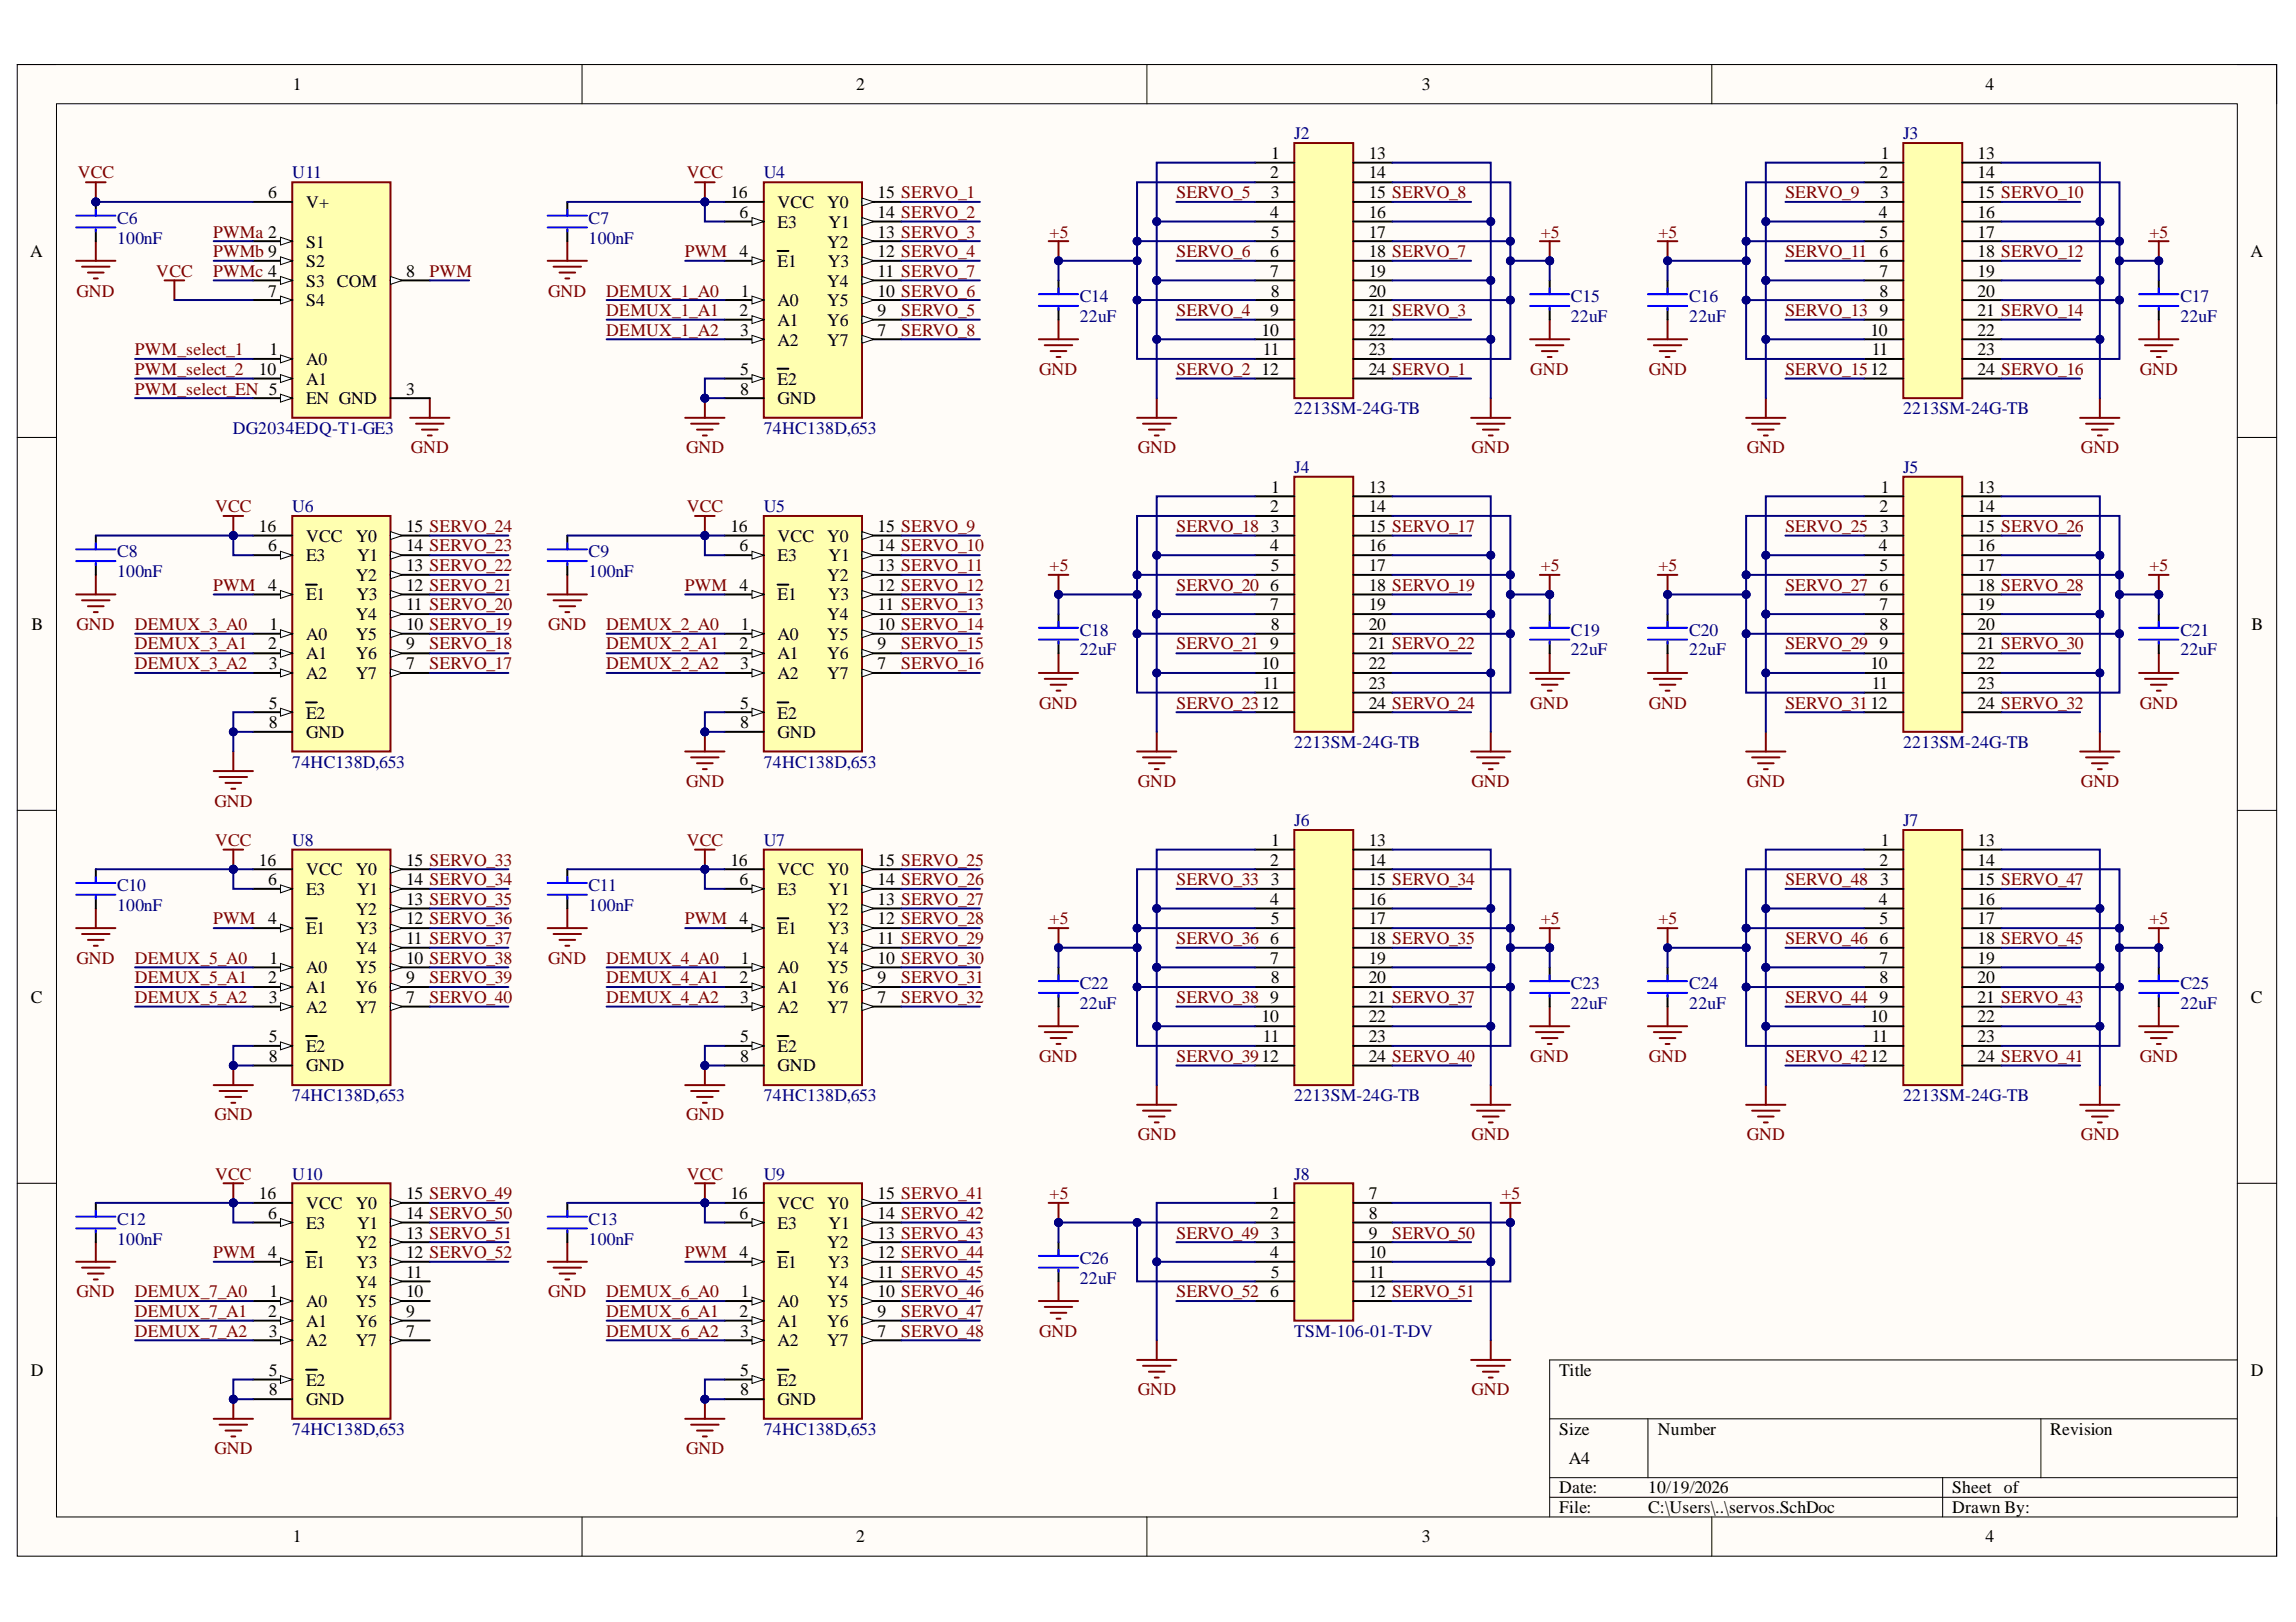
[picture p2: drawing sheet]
<svg xmlns="http://www.w3.org/2000/svg" width="297mm" height="210mm" viewBox="0 0 297 210" stroke-linecap="round" stroke-linejoin="round" font-family="sans-serif">
<defs><g id="words">
<g font-size="2.3">
<text x="37.9" y="11.7">1</text>
<text x="110.7" y="11.7">2</text>
<text x="183.9" y="11.7">3</text>
<text x="256.9" y="11.7">4</text>
<text x="164.3" y="23.1">2</text>
<text x="164.5" y="20.5">1</text>
<text x="177.1" y="23.1">14</text>
<text x="177.1" y="20.5">13</text>
<text x="243.2" y="23.1">2</text>
<text x="243.3" y="20.5">1</text>
<text x="255.9" y="23.1">14</text>
<text x="255.9" y="20.5">13</text>
<text x="34.7" y="25.6">6</text>
<text x="39.6" y="26.9">V+</text>
<text x="94.5" y="25.6">16</text>
<text x="95.7" y="28.1">6</text>
<text x="100.6" y="29.5">E3</text>
<text x="100.6" y="26.9">VCC</text>
<text x="107" y="26.9">Y0</text>
<text x="107.2" y="29.5">Y1</text>
<text x="113.5" y="28.1">14 SERVO_2</text>
<text x="113.5" y="25.6">15 SERVO_1</text>
<text x="164.3" y="28.1">4</text>
<text x="164.4" y="25.6">3</text>
<text x="177.1" y="28.1">16</text>
<text x="177.1" y="25.6">15 SERVO_8</text>
<text x="243.1" y="28.1">4</text>
<text x="243.2" y="25.6">3</text>
<text x="255.9" y="28.1">16</text>
<text x="255.9" y="25.6">15 SERVO_10</text>
<text x="3.9" y="33.3">A</text>
<text x="39.6" y="32">S1</text>
<text x="39.6" y="34.6">S2</text>
<text x="52.5" y="35.8">8</text>
<text x="95.7" y="33.3">4</text>
<text x="100.6" y="34.6">E1</text>
<text x="107" y="32">Y2</text>
<text x="107.1" y="34.6">Y3</text>
<text x="113.5" y="35.8">11 SERVO_7</text>
<text x="113.5" y="33.3">12 SERVO_4</text>
<text x="113.5" y="30.8">13 SERVO_3</text>
<text x="164.3" y="33.3">6</text>
<text x="164.3" y="35.8">7</text>
<text x="164.4" y="30.8">5</text>
<text x="177.1" y="35.8">19</text>
<text x="177.1" y="33.3">18 SERVO_7</text>
<text x="177.1" y="30.8">17</text>
<text x="243.2" y="30.8">5</text>
<text x="243.2" y="33.3">6</text>
<text x="243.2" y="35.8">7</text>
<text x="255.9" y="35.8">19</text>
<text x="255.9" y="33.3">18 SERVO_12</text>
<text x="255.9" y="30.8">17</text>
<text x="291.1" y="33.3">A</text>
<text x="34.7" y="38.4">7</text>
<text x="39.6" y="37.1">S3 COM</text>
<text x="39.6" y="39.6">S4</text>
<text x="95.7" y="40.9">2</text>
<text x="95.9" y="38.4">1</text>
<text x="100.6" y="39.6">A0</text>
<text x="107" y="39.6">Y5</text>
<text x="107" y="37.1">Y4</text>
<text x="113.5" y="40.9">9</text>
<text x="113.5" y="38.4">10 SERVO_6</text>
<text x="164.3" y="40.9">9</text>
<text x="164.4" y="38.4">8</text>
<text x="177.1" y="40.9">21 SERVO_3</text>
<text x="177.1" y="38.4">20</text>
<text x="243.2" y="38.4">8</text>
<text x="243.2" y="40.9">9</text>
<text x="255.9" y="40.9">21 SERVO_14</text>
<text x="255.9" y="38.4">20</text>
<text x="34.9" y="46">1</text>
<text x="39.6" y="47.3">A0</text>
<text x="95.8" y="43.5">3</text>
<text x="100.6" y="42.2">A1</text>
<text x="100.6" y="44.7">A2</text>
<text x="107" y="44.7">Y7</text>
<text x="107" y="42.2">Y6</text>
<text x="113.5" y="43.5">7</text>
<text x="163.2" y="43.5">10</text>
<text x="163.4" y="46">11</text>
<text x="177.1" y="46">23</text>
<text x="177.1" y="43.5">22</text>
<text x="242" y="43.5">10</text>
<text x="242.1" y="46">11</text>
<text x="255.9" y="46">23</text>
<text x="255.9" y="43.5">22</text>
<text x="33.5" y="48.5">10</text>
<text x="39.6" y="49.8">A1</text>
<text x="39.6" y="52.3">EN GND</text>
<text x="52.5" y="51.1">3</text>
<text x="95.8" y="48.5">5</text>
<text x="95.8" y="51.1">8</text>
<text x="100.6" y="49.8">E2</text>
<text x="100.6" y="52.3">GND</text>
<text x="163.2" y="48.5">12</text>
<text x="177.1" y="48.5">24 SERVO_1</text>
<text x="255.9" y="48.5">24 SERVO_16</text>
<text x="164.5" y="63.7">1</text>
<text x="177.1" y="63.7">13</text>
<text x="243.3" y="63.7">1</text>
<text x="255.9" y="63.7">13</text>
<text x="33.5" y="68.8">16</text>
<text x="34.7" y="71.4">6</text>
<text x="39.6" y="70.1">VCC</text>
<text x="46" y="70.1">Y0</text>
<text x="52.5" y="71.4">14 SERVO_23</text>
<text x="52.5" y="68.8">15 SERVO_24</text>
<text x="94.5" y="68.8">16</text>
<text x="95.7" y="71.4">6</text>
<text x="100.6" y="70.1">VCC</text>
<text x="107" y="70.1">Y0</text>
<text x="113.5" y="71.4">14 SERVO_10</text>
<text x="113.5" y="68.8">15 SERVO_9</text>
<text x="164.3" y="66.3">2</text>
<text x="164.3" y="71.4">4</text>
<text x="164.4" y="68.8">3</text>
<text x="177.1" y="71.4">16</text>
<text x="177.1" y="68.8">15 SERVO_17</text>
<text x="177.1" y="66.3">14</text>
<text x="243.1" y="71.4">4</text>
<text x="243.2" y="66.3">2</text>
<text x="243.2" y="68.8">3</text>
<text x="255.9" y="71.4">16</text>
<text x="255.9" y="68.8">15 SERVO_26</text>
<text x="255.9" y="66.3">14</text>
<text x="34.7" y="76.4">4</text>
<text x="39.6" y="77.7">E1</text>
<text x="39.6" y="72.6">E3</text>
<text x="46" y="75.2">Y2</text>
<text x="46.1" y="77.7">Y3</text>
<text x="46.2" y="72.6">Y1</text>
<text x="52.5" y="76.4">12 SERVO_21</text>
<text x="52.5" y="73.9">13 SERVO_22</text>
<text x="95.7" y="76.4">4</text>
<text x="100.6" y="77.7">E1</text>
<text x="100.6" y="72.6">E3</text>
<text x="107" y="75.2">Y2</text>
<text x="107.1" y="77.7">Y3</text>
<text x="107.2" y="72.6">Y1</text>
<text x="113.5" y="76.4">12 SERVO_12</text>
<text x="113.5" y="73.9">13 SERVO_11</text>
<text x="164.3" y="76.4">6</text>
<text x="164.4" y="73.9">5</text>
<text x="177.1" y="76.4">18 SERVO_19</text>
<text x="177.1" y="73.9">17</text>
<text x="243.2" y="73.9">5</text>
<text x="243.2" y="76.4">6</text>
<text x="255.9" y="76.4">18 SERVO_28</text>
<text x="255.9" y="73.9">17</text>
<text x="4.1" y="81.5">B</text>
<text x="34.9" y="81.5">1</text>
<text x="39.6" y="82.8">A0</text>
<text x="46" y="82.8">Y5</text>
<text x="46" y="80.2">Y4</text>
<text x="52.5" y="81.5">10 SERVO_19</text>
<text x="52.5" y="79">11 SERVO_20</text>
<text x="95.9" y="81.5">1</text>
<text x="100.6" y="82.8">A0</text>
<text x="107" y="82.8">Y5</text>
<text x="107" y="80.2">Y4</text>
<text x="113.5" y="81.5">10 SERVO_14</text>
<text x="113.5" y="79">11 SERVO_13</text>
<text x="164.3" y="79">7</text>
<text x="164.4" y="81.5">8</text>
<text x="177.1" y="81.5">20</text>
<text x="177.1" y="79">19</text>
<text x="243.2" y="79">7</text>
<text x="243.2" y="81.5">8</text>
<text x="255.9" y="81.5">20</text>
<text x="255.9" y="79">19</text>
<text x="291.3" y="81.5">B</text>
<text x="34.7" y="84">2</text>
<text x="34.8" y="86.6">3</text>
<text x="39.6" y="85.3">A1</text>
<text x="39.6" y="87.8">A2</text>
<text x="46" y="87.8">Y7</text>
<text x="46" y="85.3">Y6</text>
<text x="52.5" y="86.6">7</text>
<text x="52.5" y="84">9</text>
<text x="95.7" y="84">2</text>
<text x="95.8" y="86.6">3</text>
<text x="100.6" y="85.3">A1</text>
<text x="100.6" y="87.8">A2</text>
<text x="107" y="87.8">Y7</text>
<text x="107" y="85.3">Y6</text>
<text x="113.5" y="86.6">7</text>
<text x="113.5" y="84">9</text>
<text x="163.2" y="86.6">10</text>
<text x="163.4" y="89.2">11</text>
<text x="164.3" y="84">9</text>
<text x="177.1" y="89.2">23</text>
<text x="177.1" y="86.6">22</text>
<text x="177.1" y="84">21 SERVO_22</text>
<text x="242" y="86.6">10</text>
<text x="242.1" y="89.2">11</text>
<text x="243.2" y="84">9</text>
<text x="255.9" y="89.2">23</text>
<text x="255.9" y="86.6">22</text>
<text x="255.9" y="84">21 SERVO_30</text>
<text x="34.8" y="91.7">5</text>
<text x="34.8" y="94.3">8</text>
<text x="39.6" y="93">E2</text>
<text x="39.6" y="95.5">GND</text>
<text x="95.8" y="91.7">5</text>
<text x="95.8" y="94.3">8</text>
<text x="100.6" y="93">E2</text>
<text x="100.6" y="95.5">GND</text>
<text x="177.1" y="91.7">24 SERVO_24</text>
<text x="255.9" y="91.7">24 SERVO_32</text>
<text x="33.5" y="112">16</text>
<text x="39.6" y="113.3">VCC</text>
<text x="46" y="113.3">Y0</text>
<text x="52.5" y="112">15 SERVO_33</text>
<text x="94.5" y="112">16</text>
<text x="100.6" y="113.3">VCC</text>
<text x="107" y="113.3">Y0</text>
<text x="113.5" y="112">15 SERVO_25</text>
<text x="164.3" y="112">2</text>
<text x="164.5" y="109.5">1</text>
<text x="177.1" y="112">14</text>
<text x="177.1" y="109.5">13</text>
<text x="243.2" y="112">2</text>
<text x="243.3" y="109.5">1</text>
<text x="255.9" y="112">14</text>
<text x="255.9" y="109.5">13</text>
<text x="34.7" y="119.6">4</text>
<text x="34.7" y="114.6">6</text>
<text x="39.6" y="115.8">E3</text>
<text x="46" y="118.4">Y2</text>
<text x="46.2" y="115.8">Y1</text>
<text x="52.5" y="119.6">12 SERVO_36</text>
<text x="52.5" y="117.1">13 SERVO_35</text>
<text x="52.5" y="114.6">14 SERVO_34</text>
<text x="95.7" y="119.6">4</text>
<text x="95.7" y="114.6">6</text>
<text x="100.6" y="115.8">E3</text>
<text x="107" y="118.4">Y2</text>
<text x="107.2" y="115.8">Y1</text>
<text x="113.5" y="119.6">12 SERVO_28</text>
<text x="113.5" y="117.1">13 SERVO_27</text>
<text x="113.5" y="114.6">14 SERVO_26</text>
<text x="164.3" y="117.1">4</text>
<text x="164.4" y="114.6">3</text>
<text x="164.4" y="119.6">5</text>
<text x="177.1" y="119.6">17</text>
<text x="177.1" y="117.1">16</text>
<text x="177.1" y="114.6">15 SERVO_34</text>
<text x="243.1" y="117.1">4</text>
<text x="243.2" y="119.6">5</text>
<text x="243.2" y="114.6">3</text>
<text x="255.9" y="119.6">17</text>
<text x="255.9" y="117.1">16</text>
<text x="255.9" y="114.6">15 SERVO_47</text>
<text x="34.9" y="124.7">1</text>
<text x="39.6" y="126">A0</text>
<text x="39.6" y="120.9">E1</text>
<text x="46" y="126">Y5</text>
<text x="46" y="123.4">Y4</text>
<text x="46.1" y="120.9">Y3</text>
<text x="52.5" y="124.7">10 SERVO_38</text>
<text x="52.5" y="122.2">11 SERVO_37</text>
<text x="95.9" y="124.7">1</text>
<text x="100.6" y="126">A0</text>
<text x="100.6" y="120.9">E1</text>
<text x="107" y="126">Y5</text>
<text x="107" y="123.4">Y4</text>
<text x="107.1" y="120.9">Y3</text>
<text x="113.5" y="124.7">10 SERVO_30</text>
<text x="113.5" y="122.2">11 SERVO_29</text>
<text x="164.3" y="122.2">6</text>
<text x="164.3" y="124.7">7</text>
<text x="177.1" y="124.7">19</text>
<text x="177.1" y="122.2">18 SERVO_35</text>
<text x="243.2" y="122.2">6</text>
<text x="243.2" y="124.7">7</text>
<text x="255.9" y="124.7">19</text>
<text x="255.9" y="122.2">18 SERVO_45</text>
<text x="4" y="129.8">C</text>
<text x="34.7" y="127.2">2</text>
<text x="34.8" y="129.8">3</text>
<text x="39.6" y="128.5">A1</text>
<text x="39.6" y="131">A2</text>
<text x="46" y="131">Y7</text>
<text x="46" y="128.5">Y6</text>
<text x="52.5" y="129.8">7</text>
<text x="52.5" y="127.2">9</text>
<text x="95.7" y="127.2">2</text>
<text x="95.8" y="129.8">3</text>
<text x="100.6" y="128.5">A1</text>
<text x="100.6" y="131">A2</text>
<text x="107" y="131">Y7</text>
<text x="107" y="128.5">Y6</text>
<text x="113.5" y="129.8">7</text>
<text x="113.5" y="127.2">9</text>
<text x="164.3" y="129.8">9</text>
<text x="164.4" y="127.2">8</text>
<text x="177.1" y="129.8">21 SERVO_37</text>
<text x="177.1" y="127.2">20</text>
<text x="243.2" y="127.2">8</text>
<text x="243.2" y="129.8">9</text>
<text x="255.9" y="129.8">21 SERVO_43</text>
<text x="255.9" y="127.2">20</text>
<text x="291.2" y="129.8">C</text>
<text x="34.8" y="134.8">5</text>
<text x="34.8" y="137.4">8</text>
<text x="39.6" y="136.1">E2</text>
<text x="95.8" y="134.8">5</text>
<text x="95.8" y="137.4">8</text>
<text x="100.6" y="136.1">E2</text>
<text x="163.2" y="132.3">10</text>
<text x="163.4" y="134.8">11</text>
<text x="177.1" y="137.4">24 SERVO_40</text>
<text x="177.1" y="134.8">23</text>
<text x="177.1" y="132.3">22</text>
<text x="242" y="132.3">10</text>
<text x="242.1" y="134.8">11</text>
<text x="255.9" y="137.4">24 SERVO_41</text>
<text x="255.9" y="134.8">23</text>
<text x="255.9" y="132.3">22</text>
<text x="39.6" y="138.7">GND</text>
<text x="100.6" y="138.7">GND</text>
<text x="33.5" y="155.2">16</text>
<text x="52.5" y="155.2">15 SERVO_49</text>
<text x="94.5" y="155.2">16</text>
<text x="113.5" y="155.2">15 SERVO_41</text>
<text x="164.5" y="155.2">1</text>
<text x="177.1" y="155.2">7</text>
<text x="34.7" y="157.8">6</text>
<text x="39.6" y="159">E3</text>
<text x="39.6" y="156.5">VCC</text>
<text x="46" y="161.6">Y2</text>
<text x="46" y="156.5">Y0</text>
<text x="46.2" y="159">Y1</text>
<text x="52.5" y="160.3">13 SERVO_51</text>
<text x="52.5" y="157.8">14 SERVO_50</text>
<text x="95.7" y="157.8">6</text>
<text x="100.6" y="159">E3</text>
<text x="100.6" y="156.5">VCC</text>
<text x="107" y="161.6">Y2</text>
<text x="107" y="156.5">Y0</text>
<text x="107.2" y="159">Y1</text>
<text x="113.5" y="160.3">13 SERVO_43</text>
<text x="113.5" y="157.8">14 SERVO_42</text>
<text x="164.3" y="157.8">2</text>
<text x="164.4" y="160.3">3</text>
<text x="177.1" y="160.3">9</text>
<text x="177.1" y="157.8">8</text>
<text x="34.7" y="162.8">4</text>
<text x="34.9" y="167.9">1</text>
<text x="39.6" y="164.1">E1</text>
<text x="46" y="166.6">Y4</text>
<text x="46.1" y="164.1">Y3</text>
<text x="52.5" y="167.9">10</text>
<text x="52.5" y="165.4">11</text>
<text x="52.5" y="162.8">12 SERVO_52</text>
<text x="95.7" y="162.8">4</text>
<text x="95.9" y="167.9">1</text>
<text x="100.6" y="164.1">E1</text>
<text x="107" y="166.6">Y4</text>
<text x="107.1" y="164.1">Y3</text>
<text x="113.5" y="167.9">10 SERVO_46</text>
<text x="113.5" y="165.4">11 SERVO_45</text>
<text x="113.5" y="162.8">12 SERVO_44</text>
<text x="164.3" y="162.8">4</text>
<text x="164.3" y="167.9">6</text>
<text x="164.4" y="165.4">5</text>
<text x="177.1" y="167.9">12 SERVO_51</text>
<text x="177.1" y="165.4">11</text>
<text x="177.1" y="162.8">10</text>
<text x="34.7" y="170.4">2</text>
<text x="34.8" y="173">3</text>
<text x="39.6" y="169.2">A0</text>
<text x="39.6" y="171.7">A1</text>
<text x="46" y="171.7">Y6</text>
<text x="46" y="169.2">Y5</text>
<text x="52.5" y="173">7</text>
<text x="52.5" y="170.4">9</text>
<text x="95.7" y="170.4">2</text>
<text x="95.8" y="173">3</text>
<text x="100.6" y="169.2">A0</text>
<text x="100.6" y="171.7">A1</text>
<text x="107" y="171.7">Y6</text>
<text x="107" y="169.2">Y5</text>
<text x="113.5" y="173">7</text>
<text x="113.5" y="170.4">9</text>
<text x="4" y="178">D</text>
<text x="34.8" y="178">5</text>
<text x="39.6" y="174.2">A2</text>
<text x="39.6" y="179.3">E2</text>
<text x="46" y="174.2">Y7</text>
<text x="95.8" y="178">5</text>
<text x="100.6" y="174.2">A2</text>
<text x="100.6" y="179.3">E2</text>
<text x="107" y="174.2">Y7</text>
<text x="201.7" y="178">Title</text>
<text x="291.2" y="178">D</text>
<text x="34.8" y="180.6">8</text>
<text x="39.6" y="181.9">GND</text>
<text x="95.8" y="180.6">8</text>
<text x="100.6" y="181.9">GND</text>
<text x="201.7" y="185.7">Size</text>
<text x="214.5" y="185.7">Number</text>
<text x="265.2" y="185.7">Revision</text>
<text x="203" y="189.5">A4</text>
<text x="201.7" y="193.3">Date:</text>
<text x="201.7" y="195.8">File:</text>
<text x="213.2" y="193.3">10/19/2026</text>
<text x="213.2" y="195.8">C:\Users\..\servos.SchDoc</text>
<text x="252.6" y="193.3">Sheet of</text>
<text x="252.6" y="195.8">Drawn By:</text>
<text x="37.9" y="199.6">1</text>
<text x="110.7" y="199.6">2</text>
<text x="183.9" y="199.6">3</text>
<text x="256.9" y="199.6">4</text>
</g>
<g font-size="2.3" fill="#800000">
<text x="10.1" y="23.1">VCC</text>
<text x="88.8" y="23.1">VCC</text>
<text x="152.2" y="25.6">SERVO_5</text>
<text x="231" y="25.6">SERVO_9</text>
<text x="20.2" y="35.8">VCC</text>
<text x="27.6" y="30.8">PWMa 2</text>
<text x="27.6" y="33.3">PWMb 9</text>
<text x="27.6" y="35.8">PWMc 4</text>
<text x="55.6" y="35.8">PWM</text>
<text x="88.6" y="33.3">PWM</text>
<text x="135.8" y="30.8">+5</text>
<text x="152.2" y="33.3">SERVO_6</text>
<text x="199.3" y="30.8">+5</text>
<text x="214.6" y="30.8">+5</text>
<text x="231" y="33.3">SERVO_11</text>
<text x="278.1" y="30.8">+5</text>
<text x="9.9" y="38.4">GND</text>
<text x="70.9" y="38.4">GND</text>
<text x="78.4" y="38.4">DEMUX_1_A0</text>
<text x="78.4" y="40.9">DEMUX_1_A1</text>
<text x="116.6" y="40.9">SERVO_5</text>
<text x="152.2" y="40.9">SERVO_4</text>
<text x="231" y="40.9">SERVO_13</text>
<text x="17.4" y="46">PWM_select_1</text>
<text x="78.4" y="43.5">DEMUX_1_A2</text>
<text x="116.6" y="43.5">SERVO_8</text>
<text x="17.4" y="51.1">PWM_select_EN 5</text>
<text x="17.4" y="48.5">PWM_select_2</text>
<text x="134.4" y="48.5">GND</text>
<text x="152.2" y="48.5">SERVO_2</text>
<text x="198" y="48.5">GND</text>
<text x="213.3" y="48.5">GND</text>
<text x="231" y="48.5">SERVO_1512</text>
<text x="276.8" y="48.5">GND</text>
<text x="53.1" y="58.7">GND</text>
<text x="88.8" y="58.7">GND</text>
<text x="147.2" y="58.7">GND</text>
<text x="190.4" y="58.7">GND</text>
<text x="226" y="58.7">GND</text>
<text x="269.2" y="58.7">GND</text>
<text x="27.8" y="66.3">VCC</text>
<text x="88.8" y="66.3">VCC</text>
<text x="152.2" y="68.8">SERVO_18</text>
<text x="231" y="68.8">SERVO_25</text>
<text x="27.6" y="76.4">PWM</text>
<text x="88.6" y="76.4">PWM</text>
<text x="135.8" y="73.9">+5</text>
<text x="152.2" y="76.4">SERVO_20</text>
<text x="199.3" y="73.9">+5</text>
<text x="214.6" y="73.9">+5</text>
<text x="231" y="76.4">SERVO_27</text>
<text x="278.1" y="73.9">+5</text>
<text x="9.9" y="81.5">GND</text>
<text x="17.4" y="81.5">DEMUX_3_A0</text>
<text x="70.9" y="81.5">GND</text>
<text x="78.4" y="81.5">DEMUX_2_A0</text>
<text x="17.4" y="84">DEMUX_3_A1</text>
<text x="17.4" y="86.6">DEMUX_3_A2</text>
<text x="55.6" y="84">SERVO_18</text>
<text x="55.6" y="86.6">SERVO_17</text>
<text x="78.4" y="84">DEMUX_2_A1</text>
<text x="78.4" y="86.6">DEMUX_2_A2</text>
<text x="116.6" y="84">SERVO_15</text>
<text x="116.6" y="86.6">SERVO_16</text>
<text x="152.2" y="84">SERVO_21</text>
<text x="231" y="84">SERVO_29</text>
<text x="134.4" y="91.7">GND</text>
<text x="152.2" y="91.7">SERVO_2312</text>
<text x="198" y="91.7">GND</text>
<text x="213.3" y="91.7">GND</text>
<text x="231" y="91.7">SERVO_3112</text>
<text x="276.8" y="91.7">GND</text>
<text x="88.8" y="101.9">GND</text>
<text x="147.2" y="101.9">GND</text>
<text x="190.4" y="101.9">GND</text>
<text x="226" y="101.9">GND</text>
<text x="269.2" y="101.9">GND</text>
<text x="27.8" y="104.4">GND</text>
<text x="27.8" y="109.5">VCC</text>
<text x="88.8" y="109.5">VCC</text>
<text x="27.6" y="119.6">PWM</text>
<text x="88.6" y="119.6">PWM</text>
<text x="135.8" y="119.6">+5</text>
<text x="152.2" y="114.6">SERVO_33</text>
<text x="199.3" y="119.6">+5</text>
<text x="214.6" y="119.6">+5</text>
<text x="231" y="114.6">SERVO_48</text>
<text x="278.1" y="119.6">+5</text>
<text x="9.9" y="124.7">GND</text>
<text x="17.4" y="124.7">DEMUX_5_A0</text>
<text x="70.9" y="124.7">GND</text>
<text x="78.4" y="124.7">DEMUX_4_A0</text>
<text x="152.2" y="122.2">SERVO_36</text>
<text x="231" y="122.2">SERVO_46</text>
<text x="17.4" y="127.2">DEMUX_5_A1</text>
<text x="17.4" y="129.8">DEMUX_5_A2</text>
<text x="55.6" y="127.2">SERVO_39</text>
<text x="55.6" y="129.8">SERVO_40</text>
<text x="78.4" y="127.2">DEMUX_4_A1</text>
<text x="78.4" y="129.8">DEMUX_4_A2</text>
<text x="116.6" y="127.2">SERVO_31</text>
<text x="116.6" y="129.8">SERVO_32</text>
<text x="152.2" y="129.8">SERVO_38</text>
<text x="231" y="129.8">SERVO_44</text>
<text x="134.4" y="137.4">GND</text>
<text x="152.2" y="137.4">SERVO_3912</text>
<text x="198" y="137.4">GND</text>
<text x="213.3" y="137.4">GND</text>
<text x="231" y="137.4">SERVO_4212</text>
<text x="276.8" y="137.4">GND</text>
<text x="27.8" y="145">GND</text>
<text x="88.8" y="145">GND</text>
<text x="147.2" y="147.5">GND</text>
<text x="190.4" y="147.5">GND</text>
<text x="226" y="147.5">GND</text>
<text x="269.2" y="147.5">GND</text>
<text x="27.8" y="152.7">VCC</text>
<text x="88.8" y="152.7">VCC</text>
<text x="135.8" y="155.2">+5</text>
<text x="194.3" y="155.2">+5</text>
<text x="152.2" y="160.3">SERVO_49</text>
<text x="180.1" y="160.3">SERVO_50</text>
<text x="9.9" y="167.9">GND</text>
<text x="17.4" y="167.9">DEMUX_7_A0</text>
<text x="27.6" y="162.8">PWM</text>
<text x="70.9" y="167.9">GND</text>
<text x="78.4" y="167.9">DEMUX_6_A0</text>
<text x="88.6" y="162.8">PWM</text>
<text x="152.2" y="167.9">SERVO_52</text>
<text x="17.4" y="170.4">DEMUX_7_A1</text>
<text x="17.4" y="173">DEMUX_7_A2</text>
<text x="78.4" y="170.4">DEMUX_6_A1</text>
<text x="78.4" y="173">DEMUX_6_A2</text>
<text x="116.6" y="170.4">SERVO_47</text>
<text x="116.6" y="173">SERVO_48</text>
<text x="134.4" y="173">GND</text>
<text x="147.2" y="180.6">GND</text>
<text x="190.4" y="180.6">GND</text>
<text x="27.8" y="188.2">GND</text>
<text x="88.8" y="188.2">GND</text>
</g>
<g font-size="2.3" fill="#000080">
<text x="37.8" y="23.1">U11</text>
<text x="98.8" y="23.1">U4</text>
<text x="167.4" y="18">J2</text>
<text x="246.2" y="18">J3</text>
<text x="15.1" y="29">C6</text>
<text x="76.1" y="29">C7</text>
<text x="15.1" y="31.5">100nF</text>
<text x="76.1" y="31.5">100nF</text>
<text x="139.7" y="41.7">22uF</text>
<text x="139.7" y="39.1">C14</text>
<text x="203.2" y="41.7">22uF</text>
<text x="203.2" y="39.1">C15</text>
<text x="218.5" y="41.7">22uF</text>
<text x="218.5" y="39.1">C16</text>
<text x="282.1" y="41.7">22uF</text>
<text x="282.1" y="39.1">C17</text>
<text x="167.4" y="53.6">2213SM-24G-TB</text>
<text x="246.2" y="53.6">2213SM-24G-TB</text>
<text x="30.1" y="56.1">DG2034EDQ-T1-GE3</text>
<text x="98.8" y="56.1">74HC138D,653</text>
<text x="167.4" y="61.2">J4</text>
<text x="246.2" y="61.2">J5</text>
<text x="37.8" y="66.3">U6</text>
<text x="98.8" y="66.3">U5</text>
<text x="15.1" y="74.6">100nF</text>
<text x="15.1" y="72.1">C8</text>
<text x="76.1" y="74.6">100nF</text>
<text x="76.1" y="72.1">C9</text>
<text x="139.7" y="82.3">C18</text>
<text x="203.2" y="82.3">C19</text>
<text x="218.5" y="82.3">C20</text>
<text x="282.1" y="82.3">C21</text>
<text x="139.7" y="84.8">22uF</text>
<text x="203.2" y="84.8">22uF</text>
<text x="218.5" y="84.8">22uF</text>
<text x="282.1" y="84.8">22uF</text>
<text x="37.8" y="99.3">74HC138D,653</text>
<text x="98.8" y="99.3">74HC138D,653</text>
<text x="167.4" y="96.8">2213SM-24G-TB</text>
<text x="246.2" y="96.8">2213SM-24G-TB</text>
<text x="167.4" y="106.9">J6</text>
<text x="246.2" y="106.9">J7</text>
<text x="37.8" y="109.5">U8</text>
<text x="98.8" y="109.5">U7</text>
<text x="15.1" y="117.9">100nF</text>
<text x="15.1" y="115.3">C10</text>
<text x="76.1" y="117.9">100nF</text>
<text x="76.1" y="115.3">C11</text>
<text x="139.7" y="130.5">22uF</text>
<text x="139.7" y="128">C22</text>
<text x="203.2" y="130.5">22uF</text>
<text x="203.2" y="128">C23</text>
<text x="218.5" y="130.5">22uF</text>
<text x="218.5" y="128">C24</text>
<text x="282.1" y="130.5">22uF</text>
<text x="282.1" y="128">C25</text>
<text x="37.8" y="142.5">74HC138D,653</text>
<text x="98.8" y="142.5">74HC138D,653</text>
<text x="167.4" y="142.5">2213SM-24G-TB</text>
<text x="246.2" y="142.5">2213SM-24G-TB</text>
<text x="37.8" y="152.7">U10</text>
<text x="98.8" y="152.7">U9</text>
<text x="167.4" y="152.7">J8</text>
<text x="15.1" y="161.1">100nF</text>
<text x="15.1" y="158.5">C12</text>
<text x="76.1" y="161.1">100nF</text>
<text x="76.1" y="158.5">C13</text>
<text x="139.7" y="166.1">22uF</text>
<text x="139.7" y="163.6">C26</text>
<text x="167.4" y="173">TSM-106-01-T-DV</text>
<text x="37.8" y="185.7">74HC138D,653</text>
<text x="98.8" y="185.7">74HC138D,653</text>
</g>
</g></defs>
<path d="M2.2 8.4h292.3v193h-292.3z" fill-rule="evenodd" fill="#fffcf8"/>
<path d="M2.2 8.4h292.3v193h-292.3z" fill="none" stroke="#000" stroke-width=".13"/>
<path d="M7.3 13.4h282.1v182.9h-282.1z" fill-rule="evenodd" fill="#fffcf8"/>
<g fill="none" stroke="#000" stroke-width=".13">
<path d="M2.2 8.3h5.1M7.3 13.4h282.1v182.9h-282.1zM75.3 8.3v5.1M148.4 8.3v5.1M221.5 8.4v5M289.4 8.4h5.1v5M2.2 56.6h5.1M289.4 56.6h5.1M2.2 104.9h5.1M289.4 104.9h5.1M2.2 153.1h5.1M289.4 153.1h5.1"/>
<path d="M289.4 176h-88.9v20.3M75.3 196.3v5.1M148.4 196.3v5.1M200.5 183.6h88.9M200.5 191.2h88.9M200.5 193.8h88.9M213.2 183.6v7.6M221.5 196.3v5.1M251.3 191.2v5.1M264 183.6v7.6M294.5 196.3v5.1"/>
</g>
<path d="M98.8 23.6h12.7v30.5h-12.7z" fill-rule="evenodd" fill="#ffffb0"/>
<path d="M98.8 23.6h12.7v30.5h-12.7z" fill="none" stroke="#800000" stroke-width=".25"/>
<path d="M93.7 38.8h5.1" fill="none" stroke="#000" stroke-width=".25"/>
<path d="M97.3 38.3l1.5 .5-1.5 .5z" fill="#f8fcff"/>
<path d="M97.3 38.3l1.5 .5-1.5 .5z" fill="none" stroke="#000" stroke-width=".13"/>
<path d="M93.7 41.4h5.1" fill="none" stroke="#000" stroke-width=".25"/>
<path d="M97.3 40.9l1.5 .5-1.5 .5z" fill="#f8fcff"/>
<path d="M97.3 40.9l1.5 .5-1.5 .5z" fill="none" stroke="#000" stroke-width=".13"/>
<path d="M93.7 43.9h5.1" fill="none" stroke="#000" stroke-width=".25"/>
<path d="M97.3 43.4l1.5 .5-1.5 .5z" fill="#f8fcff"/>
<path d="M97.3 43.4l1.5 .5-1.5 .5z" fill="none" stroke="#000" stroke-width=".13"/>
<path d="M93.7 33.8h5.1" fill="none" stroke="#000" stroke-width=".25"/>
<path d="M97.3 33.2l1.5 .6-1.5 .5z" fill="#f8fcff"/>
<path d="M97.3 33.2l1.5 .6-1.5 .5z" fill="none" stroke="#000" stroke-width=".13"/>
<path d="M100.6 32.5h1.4M93.7 49h5.1" fill="none" stroke="#000" stroke-width=".25"/>
<path d="M97.3 48.5l1.5 .5-1.5 .5z" fill="#f8fcff"/>
<path d="M97.3 48.5l1.5 .5-1.5 .5z" fill="none" stroke="#000" stroke-width=".13"/>
<path d="M93.7 28.7h5.1M100.6 47.7h1.4" fill="none" stroke="#000" stroke-width=".25"/>
<path d="M97.3 28.2l1.5 .5-1.5 .5z" fill="#f8fcff"/>
<path d="M97.3 28.2l1.5 .5-1.5 .5z" fill="none" stroke="#000" stroke-width=".13"/>
<path d="M111.5 43.9h5.1" fill="none" stroke="#000" stroke-width=".25"/>
<path d="M111.5 43.4l1.5 .5-1.5 .5z" fill="#f8fcff"/>
<path d="M111.5 43.4l1.5 .5-1.5 .5z" fill="none" stroke="#000" stroke-width=".13"/>
<path d="M93.7 51.5h5.1M111.5 41.4h5.1" fill="none" stroke="#000" stroke-width=".25"/>
<path d="M111.5 40.9l1.5 .5-1.5 .5z" fill="#f8fcff"/>
<path d="M111.5 40.9l1.5 .5-1.5 .5z" fill="none" stroke="#000" stroke-width=".13"/>
<path d="M111.5 38.8h5.1" fill="none" stroke="#000" stroke-width=".25"/>
<path d="M111.5 38.3l1.5 .5-1.5 .5z" fill="#f8fcff"/>
<path d="M111.5 38.3l1.5 .5-1.5 .5z" fill="none" stroke="#000" stroke-width=".13"/>
<path d="M111.5 36.3h5.1" fill="none" stroke="#000" stroke-width=".25"/>
<path d="M111.5 35.8l1.5 .5-1.5 .5z" fill="#f8fcff"/>
<path d="M111.5 35.8l1.5 .5-1.5 .5z" fill="none" stroke="#000" stroke-width=".13"/>
<path d="M111.5 33.8h5.1" fill="none" stroke="#000" stroke-width=".25"/>
<path d="M111.5 33.2l1.5 .6-1.5 .5z" fill="#f8fcff"/>
<path d="M111.5 33.2l1.5 .6-1.5 .5z" fill="none" stroke="#000" stroke-width=".13"/>
<path d="M111.5 31.2h5.1" fill="none" stroke="#000" stroke-width=".25"/>
<path d="M111.5 30.7l1.5 .5-1.5 .5z" fill="#f8fcff"/>
<path d="M111.5 30.7l1.5 .5-1.5 .5z" fill="none" stroke="#000" stroke-width=".13"/>
<path d="M111.5 28.7h5.1" fill="none" stroke="#000" stroke-width=".25"/>
<path d="M111.5 28.2l1.5 .5-1.5 .5z" fill="#f8fcff"/>
<path d="M111.5 28.2l1.5 .5-1.5 .5z" fill="none" stroke="#000" stroke-width=".13"/>
<path d="M111.5 26.1h5.1" fill="none" stroke="#000" stroke-width=".25"/>
<path d="M111.5 25.6l1.5 .5-1.5 .5z" fill="#f8fcff"/>
<path d="M111.5 25.6l1.5 .5-1.5 .5z" fill="none" stroke="#000" stroke-width=".13"/>
<path d="M93.7 26.1h5.1" fill="none" stroke="#000" stroke-width=".25"/>
<path d="M37.8 66.8h12.7v30.4h-12.7z" fill-rule="evenodd" fill="#ffffb0"/>
<path d="M37.8 66.8h12.7v30.4h-12.7z" fill="none" stroke="#800000" stroke-width=".25"/>
<path d="M32.7 82h5.1" fill="none" stroke="#000" stroke-width=".25"/>
<path d="M36.3 81.5l1.5 .5-1.5 .5z" fill="#f8fcff"/>
<path d="M36.3 81.5l1.5 .5-1.5 .5z" fill="none" stroke="#000" stroke-width=".13"/>
<path d="M32.7 84.5h5.1" fill="none" stroke="#000" stroke-width=".25"/>
<path d="M36.3 84l1.5 .5-1.5 .6z" fill="#f8fcff"/>
<path d="M36.3 84l1.5 .5-1.5 .6z" fill="none" stroke="#000" stroke-width=".13"/>
<path d="M32.7 87.1h5.1" fill="none" stroke="#000" stroke-width=".25"/>
<path d="M36.3 86.6l1.5 .5-1.5 .5z" fill="#f8fcff"/>
<path d="M36.3 86.6l1.5 .5-1.5 .5z" fill="none" stroke="#000" stroke-width=".13"/>
<path d="M32.7 76.9h5.1" fill="none" stroke="#000" stroke-width=".25"/>
<path d="M36.3 76.4l1.5 .5-1.5 .5z" fill="#f8fcff"/>
<path d="M36.3 76.4l1.5 .5-1.5 .5z" fill="none" stroke="#000" stroke-width=".13"/>
<path d="M39.6 75.7h1.4M32.7 92.2h5.1" fill="none" stroke="#000" stroke-width=".25"/>
<path d="M36.3 91.7l1.5 .5-1.5 .5z" fill="#f8fcff"/>
<path d="M36.3 91.7l1.5 .5-1.5 .5z" fill="none" stroke="#000" stroke-width=".13"/>
<path d="M32.7 71.8h5.1M39.6 90.9h1.4" fill="none" stroke="#000" stroke-width=".25"/>
<path d="M36.3 71.3l1.5 .5-1.5 .6z" fill="#f8fcff"/>
<path d="M36.3 71.3l1.5 .5-1.5 .6z" fill="none" stroke="#000" stroke-width=".13"/>
<path d="M50.5 87.1h5.1" fill="none" stroke="#000" stroke-width=".25"/>
<path d="M50.5 86.6l1.5 .5-1.5 .5z" fill="#f8fcff"/>
<path d="M50.5 86.6l1.5 .5-1.5 .5z" fill="none" stroke="#000" stroke-width=".13"/>
<path d="M32.7 94.7h5.1M50.5 84.5h5.1" fill="none" stroke="#000" stroke-width=".25"/>
<path d="M50.5 84l1.5 .5-1.5 .6z" fill="#f8fcff"/>
<path d="M50.5 84l1.5 .5-1.5 .6z" fill="none" stroke="#000" stroke-width=".13"/>
<path d="M50.5 82h5.1" fill="none" stroke="#000" stroke-width=".25"/>
<path d="M50.5 81.5l1.5 .5-1.5 .5z" fill="#f8fcff"/>
<path d="M50.5 81.5l1.5 .5-1.5 .5z" fill="none" stroke="#000" stroke-width=".13"/>
<path d="M50.5 79.5h5.1" fill="none" stroke="#000" stroke-width=".25"/>
<path d="M50.5 79l1.5 .5-1.5 .5z" fill="#f8fcff"/>
<path d="M50.5 79l1.5 .5-1.5 .5z" fill="none" stroke="#000" stroke-width=".13"/>
<path d="M50.5 76.9h5.1" fill="none" stroke="#000" stroke-width=".25"/>
<path d="M50.5 76.4l1.5 .5-1.5 .5z" fill="#f8fcff"/>
<path d="M50.5 76.4l1.5 .5-1.5 .5z" fill="none" stroke="#000" stroke-width=".13"/>
<path d="M50.5 74.4h5.1" fill="none" stroke="#000" stroke-width=".25"/>
<path d="M50.5 73.9l1.5 .5-1.5 .5z" fill="#f8fcff"/>
<path d="M50.5 73.9l1.5 .5-1.5 .5z" fill="none" stroke="#000" stroke-width=".13"/>
<path d="M50.5 71.8h5.1" fill="none" stroke="#000" stroke-width=".25"/>
<path d="M50.5 71.3l1.5 .5-1.5 .6z" fill="#f8fcff"/>
<path d="M50.5 71.3l1.5 .5-1.5 .6z" fill="none" stroke="#000" stroke-width=".13"/>
<path d="M50.5 69.3h5.1" fill="none" stroke="#000" stroke-width=".25"/>
<path d="M50.5 68.8l1.5 .5-1.5 .5z" fill="#f8fcff"/>
<path d="M50.5 68.8l1.5 .5-1.5 .5z" fill="none" stroke="#000" stroke-width=".13"/>
<path d="M32.7 69.3h5.1" fill="none" stroke="#000" stroke-width=".25"/>
<path d="M37.8 109.9h12.7v30.5h-12.7z" fill-rule="evenodd" fill="#ffffb0"/>
<path d="M37.8 109.9h12.7v30.5h-12.7z" fill="none" stroke="#800000" stroke-width=".25"/>
<path d="M32.7 125.2h5.1" fill="none" stroke="#000" stroke-width=".25"/>
<path d="M36.3 124.7l1.5 .5-1.5 .5z" fill="#f8fcff"/>
<path d="M36.3 124.7l1.5 .5-1.5 .5z" fill="none" stroke="#000" stroke-width=".13"/>
<path d="M32.7 127.7h5.1" fill="none" stroke="#000" stroke-width=".25"/>
<path d="M36.3 127.2l1.5 .5-1.5 .5z" fill="#f8fcff"/>
<path d="M36.3 127.2l1.5 .5-1.5 .5z" fill="none" stroke="#000" stroke-width=".13"/>
<path d="M32.7 130.3h5.1" fill="none" stroke="#000" stroke-width=".25"/>
<path d="M36.3 129.8l1.5 .5-1.5 .5z" fill="#f8fcff"/>
<path d="M36.3 129.8l1.5 .5-1.5 .5z" fill="none" stroke="#000" stroke-width=".13"/>
<path d="M32.7 120.1h5.1" fill="none" stroke="#000" stroke-width=".25"/>
<path d="M36.3 119.6l1.5 .5-1.5 .5z" fill="#f8fcff"/>
<path d="M36.3 119.6l1.5 .5-1.5 .5z" fill="none" stroke="#000" stroke-width=".13"/>
<path d="M39.6 118.8h1.4M32.7 135.3h5.1" fill="none" stroke="#000" stroke-width=".25"/>
<path d="M36.3 134.8l1.5 .5-1.5 .6z" fill="#f8fcff"/>
<path d="M36.3 134.8l1.5 .5-1.5 .6z" fill="none" stroke="#000" stroke-width=".13"/>
<path d="M32.7 115h5.1M39.6 134.1h1.4" fill="none" stroke="#000" stroke-width=".25"/>
<path d="M36.3 114.5l1.5 .5-1.5 .5z" fill="#f8fcff"/>
<path d="M36.3 114.5l1.5 .5-1.5 .5z" fill="none" stroke="#000" stroke-width=".13"/>
<path d="M50.5 130.3h5.1" fill="none" stroke="#000" stroke-width=".25"/>
<path d="M50.5 129.8l1.5 .5-1.5 .5z" fill="#f8fcff"/>
<path d="M50.5 129.8l1.5 .5-1.5 .5z" fill="none" stroke="#000" stroke-width=".13"/>
<path d="M32.7 137.9h5.1M50.5 127.7h5.1" fill="none" stroke="#000" stroke-width=".25"/>
<path d="M50.5 127.2l1.5 .5-1.5 .5z" fill="#f8fcff"/>
<path d="M50.5 127.2l1.5 .5-1.5 .5z" fill="none" stroke="#000" stroke-width=".13"/>
<path d="M50.5 125.2h5.1" fill="none" stroke="#000" stroke-width=".25"/>
<path d="M50.5 124.7l1.5 .5-1.5 .5z" fill="#f8fcff"/>
<path d="M50.5 124.7l1.5 .5-1.5 .5z" fill="none" stroke="#000" stroke-width=".13"/>
<path d="M50.5 122.6h5.1" fill="none" stroke="#000" stroke-width=".25"/>
<path d="M50.5 122.1l1.5 .5-1.5 .6z" fill="#f8fcff"/>
<path d="M50.5 122.1l1.5 .5-1.5 .6z" fill="none" stroke="#000" stroke-width=".13"/>
<path d="M50.5 120.1h5.1" fill="none" stroke="#000" stroke-width=".25"/>
<path d="M50.5 119.6l1.5 .5-1.5 .5z" fill="#f8fcff"/>
<path d="M50.5 119.6l1.5 .5-1.5 .5z" fill="none" stroke="#000" stroke-width=".13"/>
<path d="M50.5 117.6h5.1" fill="none" stroke="#000" stroke-width=".25"/>
<path d="M50.5 117.1l1.5 .5-1.5 .5z" fill="#f8fcff"/>
<path d="M50.5 117.1l1.5 .5-1.5 .5z" fill="none" stroke="#000" stroke-width=".13"/>
<path d="M50.5 115h5.1" fill="none" stroke="#000" stroke-width=".25"/>
<path d="M50.5 114.5l1.5 .5-1.5 .5z" fill="#f8fcff"/>
<path d="M50.5 114.5l1.5 .5-1.5 .5z" fill="none" stroke="#000" stroke-width=".13"/>
<path d="M50.5 112.5h5.1" fill="none" stroke="#000" stroke-width=".25"/>
<path d="M50.5 112l1.5 .5-1.5 .5z" fill="#f8fcff"/>
<path d="M50.5 112l1.5 .5-1.5 .5z" fill="none" stroke="#000" stroke-width=".13"/>
<path d="M32.7 112.5h5.1" fill="none" stroke="#000" stroke-width=".25"/>
<path d="M37.8 153.1h12.7v30.5h-12.7z" fill-rule="evenodd" fill="#ffffb0"/>
<path d="M37.8 153.1h12.7v30.5h-12.7z" fill="none" stroke="#800000" stroke-width=".25"/>
<path d="M32.7 168.4h5.1" fill="none" stroke="#000" stroke-width=".25"/>
<path d="M36.3 167.9l1.5 .5-1.5 .5z" fill="#f8fcff"/>
<path d="M36.3 167.9l1.5 .5-1.5 .5z" fill="none" stroke="#000" stroke-width=".13"/>
<path d="M32.7 170.9h5.1" fill="none" stroke="#000" stroke-width=".25"/>
<path d="M36.3 170.4l1.5 .5-1.5 .5z" fill="#f8fcff"/>
<path d="M36.3 170.4l1.5 .5-1.5 .5z" fill="none" stroke="#000" stroke-width=".13"/>
<path d="M32.7 173.5h5.1" fill="none" stroke="#000" stroke-width=".25"/>
<path d="M36.3 172.9l1.5 .6-1.5 .5z" fill="#f8fcff"/>
<path d="M36.3 172.9l1.5 .6-1.5 .5z" fill="none" stroke="#000" stroke-width=".13"/>
<path d="M32.7 163.3h5.1" fill="none" stroke="#000" stroke-width=".25"/>
<path d="M36.3 162.8l1.5 .5-1.5 .5z" fill="#f8fcff"/>
<path d="M36.3 162.8l1.5 .5-1.5 .5z" fill="none" stroke="#000" stroke-width=".13"/>
<path d="M32.7 178.5h5.1M39.6 162h1.4" fill="none" stroke="#000" stroke-width=".25"/>
<path d="M36.3 178l1.5 .5-1.5 .5z" fill="#f8fcff"/>
<path d="M36.3 178l1.5 .5-1.5 .5z" fill="none" stroke="#000" stroke-width=".13"/>
<path d="M32.7 158.2h5.1M39.6 177.3h1.4" fill="none" stroke="#000" stroke-width=".25"/>
<path d="M36.3 157.7l1.5 .5-1.5 .5z" fill="#f8fcff"/>
<path d="M36.3 157.7l1.5 .5-1.5 .5z" fill="none" stroke="#000" stroke-width=".13"/>
<path d="M50.5 173.5h5.1" fill="none" stroke="#000" stroke-width=".25"/>
<path d="M50.5 172.9l1.5 .6-1.5 .5z" fill="#f8fcff"/>
<path d="M50.5 172.9l1.5 .6-1.5 .5z" fill="none" stroke="#000" stroke-width=".13"/>
<path d="M50.5 170.9h5.1M32.7 181.1h5.1" fill="none" stroke="#000" stroke-width=".25"/>
<path d="M50.5 170.4l1.5 .5-1.5 .5z" fill="#f8fcff"/>
<path d="M50.5 170.4l1.5 .5-1.5 .5z" fill="none" stroke="#000" stroke-width=".13"/>
<path d="M50.5 168.4h5.1" fill="none" stroke="#000" stroke-width=".25"/>
<path d="M50.5 167.9l1.5 .5-1.5 .5z" fill="#f8fcff"/>
<path d="M50.5 167.9l1.5 .5-1.5 .5z" fill="none" stroke="#000" stroke-width=".13"/>
<path d="M50.5 165.8h5.1" fill="none" stroke="#000" stroke-width=".25"/>
<path d="M50.5 165.3l1.5 .5-1.5 .5z" fill="#f8fcff"/>
<path d="M50.5 165.3l1.5 .5-1.5 .5z" fill="none" stroke="#000" stroke-width=".13"/>
<path d="M50.5 163.3h5.1" fill="none" stroke="#000" stroke-width=".25"/>
<path d="M50.5 162.8l1.5 .5-1.5 .5z" fill="#f8fcff"/>
<path d="M50.5 162.8l1.5 .5-1.5 .5z" fill="none" stroke="#000" stroke-width=".13"/>
<path d="M50.5 160.7h5.1" fill="none" stroke="#000" stroke-width=".25"/>
<path d="M50.5 160.2l1.5 .5-1.5 .6z" fill="#f8fcff"/>
<path d="M50.5 160.2l1.5 .5-1.5 .6z" fill="none" stroke="#000" stroke-width=".13"/>
<path d="M50.5 158.2h5.1" fill="none" stroke="#000" stroke-width=".25"/>
<path d="M50.5 157.7l1.5 .5-1.5 .5z" fill="#f8fcff"/>
<path d="M50.5 157.7l1.5 .5-1.5 .5z" fill="none" stroke="#000" stroke-width=".13"/>
<path d="M50.5 155.7h5.1" fill="none" stroke="#000" stroke-width=".25"/>
<path d="M50.5 155.2l1.5 .5-1.5 .5z" fill="#f8fcff"/>
<path d="M50.5 155.2l1.5 .5-1.5 .5z" fill="none" stroke="#000" stroke-width=".13"/>
<path d="M32.7 155.7h5.1" fill="none" stroke="#000" stroke-width=".25"/>
<path d="M98.8 66.8h12.7v30.4h-12.7z" fill-rule="evenodd" fill="#ffffb0"/>
<path d="M98.8 66.8h12.7v30.4h-12.7z" fill="none" stroke="#800000" stroke-width=".25"/>
<path d="M93.7 82h5.1" fill="none" stroke="#000" stroke-width=".25"/>
<path d="M97.3 81.5l1.5 .5-1.5 .5z" fill="#f8fcff"/>
<path d="M97.3 81.5l1.5 .5-1.5 .5z" fill="none" stroke="#000" stroke-width=".13"/>
<path d="M93.7 84.5h5.1" fill="none" stroke="#000" stroke-width=".25"/>
<path d="M97.3 84l1.5 .5-1.5 .6z" fill="#f8fcff"/>
<path d="M97.3 84l1.5 .5-1.5 .6z" fill="none" stroke="#000" stroke-width=".13"/>
<path d="M93.7 87.1h5.1" fill="none" stroke="#000" stroke-width=".25"/>
<path d="M97.3 86.6l1.5 .5-1.5 .5z" fill="#f8fcff"/>
<path d="M97.3 86.6l1.5 .5-1.5 .5z" fill="none" stroke="#000" stroke-width=".13"/>
<path d="M93.7 76.9h5.1" fill="none" stroke="#000" stroke-width=".25"/>
<path d="M97.3 76.4l1.5 .5-1.5 .5z" fill="#f8fcff"/>
<path d="M97.3 76.4l1.5 .5-1.5 .5z" fill="none" stroke="#000" stroke-width=".13"/>
<path d="M100.6 75.7h1.4M93.7 92.2h5.1" fill="none" stroke="#000" stroke-width=".25"/>
<path d="M97.3 91.7l1.5 .5-1.5 .5z" fill="#f8fcff"/>
<path d="M97.3 91.7l1.5 .5-1.5 .5z" fill="none" stroke="#000" stroke-width=".13"/>
<path d="M93.7 71.8h5.1M100.6 90.9h1.4" fill="none" stroke="#000" stroke-width=".25"/>
<path d="M97.3 71.3l1.5 .5-1.5 .6z" fill="#f8fcff"/>
<path d="M97.3 71.3l1.5 .5-1.5 .6z" fill="none" stroke="#000" stroke-width=".13"/>
<path d="M111.5 87.1h5.1" fill="none" stroke="#000" stroke-width=".25"/>
<path d="M111.5 86.6l1.5 .5-1.5 .5z" fill="#f8fcff"/>
<path d="M111.5 86.6l1.5 .5-1.5 .5z" fill="none" stroke="#000" stroke-width=".13"/>
<path d="M93.7 94.7h5.1M111.5 84.5h5.1" fill="none" stroke="#000" stroke-width=".25"/>
<path d="M111.5 84l1.5 .5-1.5 .6z" fill="#f8fcff"/>
<path d="M111.5 84l1.5 .5-1.5 .6z" fill="none" stroke="#000" stroke-width=".13"/>
<path d="M111.5 82h5.1" fill="none" stroke="#000" stroke-width=".25"/>
<path d="M111.5 81.5l1.5 .5-1.5 .5z" fill="#f8fcff"/>
<path d="M111.5 81.5l1.5 .5-1.5 .5z" fill="none" stroke="#000" stroke-width=".13"/>
<path d="M111.5 79.5h5.1" fill="none" stroke="#000" stroke-width=".25"/>
<path d="M111.5 79l1.5 .5-1.5 .5z" fill="#f8fcff"/>
<path d="M111.5 79l1.5 .5-1.5 .5z" fill="none" stroke="#000" stroke-width=".13"/>
<path d="M111.5 76.9h5.1" fill="none" stroke="#000" stroke-width=".25"/>
<path d="M111.5 76.4l1.5 .5-1.5 .5z" fill="#f8fcff"/>
<path d="M111.5 76.4l1.5 .5-1.5 .5z" fill="none" stroke="#000" stroke-width=".13"/>
<path d="M111.5 74.4h5.1" fill="none" stroke="#000" stroke-width=".25"/>
<path d="M111.5 73.9l1.5 .5-1.5 .5z" fill="#f8fcff"/>
<path d="M111.5 73.9l1.5 .5-1.5 .5z" fill="none" stroke="#000" stroke-width=".13"/>
<path d="M111.5 71.8h5.1" fill="none" stroke="#000" stroke-width=".25"/>
<path d="M111.5 71.3l1.5 .5-1.5 .6z" fill="#f8fcff"/>
<path d="M111.5 71.3l1.5 .5-1.5 .6z" fill="none" stroke="#000" stroke-width=".13"/>
<path d="M111.5 69.3h5.1" fill="none" stroke="#000" stroke-width=".25"/>
<path d="M111.5 68.8l1.5 .5-1.5 .5z" fill="#f8fcff"/>
<path d="M111.5 68.8l1.5 .5-1.5 .5z" fill="none" stroke="#000" stroke-width=".13"/>
<path d="M93.7 69.3h5.1" fill="none" stroke="#000" stroke-width=".25"/>
<path d="M98.8 109.9h12.7v30.5h-12.7z" fill-rule="evenodd" fill="#ffffb0"/>
<path d="M98.8 109.9h12.7v30.5h-12.7z" fill="none" stroke="#800000" stroke-width=".25"/>
<path d="M93.7 125.2h5.1" fill="none" stroke="#000" stroke-width=".25"/>
<path d="M97.3 124.7l1.5 .5-1.5 .5z" fill="#f8fcff"/>
<path d="M97.3 124.7l1.5 .5-1.5 .5z" fill="none" stroke="#000" stroke-width=".13"/>
<path d="M93.7 127.7h5.1" fill="none" stroke="#000" stroke-width=".25"/>
<path d="M97.3 127.2l1.5 .5-1.5 .5z" fill="#f8fcff"/>
<path d="M97.3 127.2l1.5 .5-1.5 .5z" fill="none" stroke="#000" stroke-width=".13"/>
<path d="M93.7 130.3h5.1" fill="none" stroke="#000" stroke-width=".25"/>
<path d="M97.3 129.8l1.5 .5-1.5 .5z" fill="#f8fcff"/>
<path d="M97.3 129.8l1.5 .5-1.5 .5z" fill="none" stroke="#000" stroke-width=".13"/>
<path d="M93.7 120.1h5.1" fill="none" stroke="#000" stroke-width=".25"/>
<path d="M97.3 119.6l1.5 .5-1.5 .5z" fill="#f8fcff"/>
<path d="M97.3 119.6l1.5 .5-1.5 .5z" fill="none" stroke="#000" stroke-width=".13"/>
<path d="M100.6 118.8h1.4M93.7 135.3h5.1" fill="none" stroke="#000" stroke-width=".25"/>
<path d="M97.3 134.8l1.5 .5-1.5 .6z" fill="#f8fcff"/>
<path d="M97.3 134.8l1.5 .5-1.5 .6z" fill="none" stroke="#000" stroke-width=".13"/>
<path d="M93.7 115h5.1M100.6 134.1h1.4" fill="none" stroke="#000" stroke-width=".25"/>
<path d="M97.3 114.5l1.5 .5-1.5 .5z" fill="#f8fcff"/>
<path d="M97.3 114.5l1.5 .5-1.5 .5z" fill="none" stroke="#000" stroke-width=".13"/>
<path d="M111.5 130.3h5.1" fill="none" stroke="#000" stroke-width=".25"/>
<path d="M111.5 129.8l1.5 .5-1.5 .5z" fill="#f8fcff"/>
<path d="M111.5 129.8l1.5 .5-1.5 .5z" fill="none" stroke="#000" stroke-width=".13"/>
<path d="M93.7 137.9h5.1M111.5 127.7h5.1" fill="none" stroke="#000" stroke-width=".25"/>
<path d="M111.5 127.2l1.5 .5-1.5 .5z" fill="#f8fcff"/>
<path d="M111.5 127.2l1.5 .5-1.5 .5z" fill="none" stroke="#000" stroke-width=".13"/>
<path d="M111.5 125.2h5.1" fill="none" stroke="#000" stroke-width=".25"/>
<path d="M111.5 124.7l1.5 .5-1.5 .5z" fill="#f8fcff"/>
<path d="M111.5 124.7l1.5 .5-1.5 .5z" fill="none" stroke="#000" stroke-width=".13"/>
<path d="M111.5 122.6h5.1" fill="none" stroke="#000" stroke-width=".25"/>
<path d="M111.5 122.1l1.5 .5-1.5 .6z" fill="#f8fcff"/>
<path d="M111.5 122.1l1.5 .5-1.5 .6z" fill="none" stroke="#000" stroke-width=".13"/>
<path d="M111.5 120.1h5.1" fill="none" stroke="#000" stroke-width=".25"/>
<path d="M111.5 119.6l1.5 .5-1.5 .5z" fill="#f8fcff"/>
<path d="M111.5 119.6l1.5 .5-1.5 .5z" fill="none" stroke="#000" stroke-width=".13"/>
<path d="M111.5 117.6h5.1" fill="none" stroke="#000" stroke-width=".25"/>
<path d="M111.5 117.1l1.5 .5-1.5 .5z" fill="#f8fcff"/>
<path d="M111.5 117.1l1.5 .5-1.5 .5z" fill="none" stroke="#000" stroke-width=".13"/>
<path d="M111.5 115h5.1" fill="none" stroke="#000" stroke-width=".25"/>
<path d="M111.5 114.5l1.5 .5-1.5 .5z" fill="#f8fcff"/>
<path d="M111.5 114.5l1.5 .5-1.5 .5z" fill="none" stroke="#000" stroke-width=".13"/>
<path d="M111.5 112.5h5.1" fill="none" stroke="#000" stroke-width=".25"/>
<path d="M111.5 112l1.5 .5-1.5 .5z" fill="#f8fcff"/>
<path d="M111.5 112l1.5 .5-1.5 .5z" fill="none" stroke="#000" stroke-width=".13"/>
<path d="M93.7 112.5h5.1" fill="none" stroke="#000" stroke-width=".25"/>
<path d="M98.8 153.1h12.7v30.5h-12.7z" fill-rule="evenodd" fill="#ffffb0"/>
<path d="M98.8 153.1h12.7v30.5h-12.7z" fill="none" stroke="#800000" stroke-width=".25"/>
<path d="M93.7 168.4h5.1" fill="none" stroke="#000" stroke-width=".25"/>
<path d="M97.3 167.9l1.5 .5-1.5 .5z" fill="#f8fcff"/>
<path d="M97.3 167.9l1.5 .5-1.5 .5z" fill="none" stroke="#000" stroke-width=".13"/>
<path d="M93.7 170.9h5.1" fill="none" stroke="#000" stroke-width=".25"/>
<path d="M97.3 170.4l1.5 .5-1.5 .5z" fill="#f8fcff"/>
<path d="M97.3 170.4l1.5 .5-1.5 .5z" fill="none" stroke="#000" stroke-width=".13"/>
<path d="M93.7 173.5h5.1" fill="none" stroke="#000" stroke-width=".25"/>
<path d="M97.3 172.9l1.5 .6-1.5 .5z" fill="#f8fcff"/>
<path d="M97.3 172.9l1.5 .6-1.5 .5z" fill="none" stroke="#000" stroke-width=".13"/>
<path d="M93.7 163.3h5.1" fill="none" stroke="#000" stroke-width=".25"/>
<path d="M97.3 162.8l1.5 .5-1.5 .5z" fill="#f8fcff"/>
<path d="M97.3 162.8l1.5 .5-1.5 .5z" fill="none" stroke="#000" stroke-width=".13"/>
<path d="M93.7 178.5h5.1M100.6 162h1.4" fill="none" stroke="#000" stroke-width=".25"/>
<path d="M97.3 178l1.5 .5-1.5 .5z" fill="#f8fcff"/>
<path d="M97.3 178l1.5 .5-1.5 .5z" fill="none" stroke="#000" stroke-width=".13"/>
<path d="M93.7 158.2h5.1M100.6 177.3h1.4" fill="none" stroke="#000" stroke-width=".25"/>
<path d="M97.3 157.7l1.5 .5-1.5 .5z" fill="#f8fcff"/>
<path d="M97.3 157.7l1.5 .5-1.5 .5z" fill="none" stroke="#000" stroke-width=".13"/>
<path d="M111.5 173.5h5.1" fill="none" stroke="#000" stroke-width=".25"/>
<path d="M111.5 172.9l1.5 .6-1.5 .5z" fill="#f8fcff"/>
<path d="M111.5 172.9l1.5 .6-1.5 .5z" fill="none" stroke="#000" stroke-width=".13"/>
<path d="M111.5 170.9h5.1M93.7 181.1h5.1" fill="none" stroke="#000" stroke-width=".25"/>
<path d="M111.5 170.4l1.5 .5-1.5 .5z" fill="#f8fcff"/>
<path d="M111.5 170.4l1.5 .5-1.5 .5z" fill="none" stroke="#000" stroke-width=".13"/>
<path d="M111.5 168.4h5.1" fill="none" stroke="#000" stroke-width=".25"/>
<path d="M111.5 167.9l1.5 .5-1.5 .5z" fill="#f8fcff"/>
<path d="M111.5 167.9l1.5 .5-1.5 .5z" fill="none" stroke="#000" stroke-width=".13"/>
<path d="M111.5 165.8h5.1" fill="none" stroke="#000" stroke-width=".25"/>
<path d="M111.5 165.3l1.5 .5-1.5 .5z" fill="#f8fcff"/>
<path d="M111.5 165.3l1.5 .5-1.5 .5z" fill="none" stroke="#000" stroke-width=".13"/>
<path d="M111.5 163.3h5.1" fill="none" stroke="#000" stroke-width=".25"/>
<path d="M111.5 162.8l1.5 .5-1.5 .5z" fill="#f8fcff"/>
<path d="M111.5 162.8l1.5 .5-1.5 .5z" fill="none" stroke="#000" stroke-width=".13"/>
<path d="M111.5 160.7h5.1" fill="none" stroke="#000" stroke-width=".25"/>
<path d="M111.5 160.2l1.5 .5-1.5 .6z" fill="#f8fcff"/>
<path d="M111.5 160.2l1.5 .5-1.5 .6z" fill="none" stroke="#000" stroke-width=".13"/>
<path d="M111.5 158.2h5.1" fill="none" stroke="#000" stroke-width=".25"/>
<path d="M111.5 157.7l1.5 .5-1.5 .5z" fill="#f8fcff"/>
<path d="M111.5 157.7l1.5 .5-1.5 .5z" fill="none" stroke="#000" stroke-width=".13"/>
<path d="M111.5 155.7h5.1" fill="none" stroke="#000" stroke-width=".25"/>
<path d="M111.5 155.2l1.5 .5-1.5 .5z" fill="#f8fcff"/>
<path d="M111.5 155.2l1.5 .5-1.5 .5z" fill="none" stroke="#000" stroke-width=".13"/>
<path d="M93.7 155.7h5.1" fill="none" stroke="#000" stroke-width=".25"/>
<path d="M89.9 23.6h2.6M91.2 23.6v2.5" fill="none" stroke="#800000" stroke-width=".25"/>
<circle cx="91.2" cy="26.1" r=".51" fill="#000080"/>
<circle cx="91.2" cy="26.1" r=".51" fill="none" stroke="#000080" stroke-width=".13"/>
<path d="M88.6 54.1h5.1M89.4 54.8h3.6M90.2 55.6h2M90.9 56.4h.5M91.2 51.5v2.6" fill="none" stroke="#800000" stroke-width=".25"/>
<circle cx="91.2" cy="51.5" r=".51" fill="#000080"/>
<circle cx="91.2" cy="51.5" r=".51" fill="none" stroke="#000080" stroke-width=".13"/>
<path d="M28.9 66.8h2.6M30.2 66.8v2.5M27.6 99.8h5.1M30.2 97.2v2.6M28.4 100.6h3.6M29.2 101.3h2M29.9 102.1h.5" fill="none" stroke="#800000" stroke-width=".25"/>
<circle cx="30.2" cy="69.3" r=".51" fill="#000080"/>
<circle cx="30.2" cy="69.3" r=".51" fill="none" stroke="#000080" stroke-width=".13"/>
<path d="M89.9 66.8h2.6M91.2 66.8v2.5" fill="none" stroke="#800000" stroke-width=".25"/>
<circle cx="91.2" cy="69.3" r=".51" fill="#000080"/>
<circle cx="91.2" cy="69.3" r=".51" fill="none" stroke="#000080" stroke-width=".13"/>
<path d="M89.9 109.9h2.6M91.2 109.9v2.6" fill="none" stroke="#800000" stroke-width=".25"/>
<circle cx="91.2" cy="112.5" r=".51" fill="#000080"/>
<circle cx="91.2" cy="112.5" r=".51" fill="none" stroke="#000080" stroke-width=".13"/>
<path d="M89.9 153.1h2.6M91.2 153.1v2.6" fill="none" stroke="#800000" stroke-width=".25"/>
<circle cx="91.2" cy="155.7" r=".51" fill="#000080"/>
<circle cx="91.2" cy="155.7" r=".51" fill="none" stroke="#000080" stroke-width=".13"/>
<path d="M28.9 153.1h2.6M30.2 153.1v2.6" fill="none" stroke="#800000" stroke-width=".25"/>
<circle cx="30.2" cy="155.7" r=".51" fill="#000080"/>
<circle cx="30.2" cy="155.7" r=".51" fill="none" stroke="#000080" stroke-width=".13"/>
<path d="M28.9 109.9h2.6M30.2 109.9v2.6" fill="none" stroke="#800000" stroke-width=".25"/>
<circle cx="30.2" cy="112.5" r=".51" fill="#000080"/>
<circle cx="30.2" cy="112.5" r=".51" fill="none" stroke="#000080" stroke-width=".13"/>
<path d="M88.6 97.2h5.1M89.4 98h3.6M90.2 98.8h2M90.9 99.5h.5M91.2 94.7v2.5" fill="none" stroke="#800000" stroke-width=".25"/>
<circle cx="91.2" cy="94.7" r=".51" fill="#000080"/>
<circle cx="91.2" cy="94.7" r=".51" fill="none" stroke="#000080" stroke-width=".13"/>
<path d="M91.2 137.9v2.5M88.6 140.4h5.1M89.4 141.2h3.6M90.2 142h2M90.9 142.7h.5" fill="none" stroke="#800000" stroke-width=".25"/>
<circle cx="91.2" cy="137.9" r=".51" fill="#000080"/>
<circle cx="91.2" cy="137.9" r=".51" fill="none" stroke="#000080" stroke-width=".13"/>
<path d="M88.6 183.6h5.1M89.4 184.4h3.6M90.2 185.1h2M90.9 185.9h.5M91.2 181.1v2.5" fill="none" stroke="#800000" stroke-width=".25"/>
<circle cx="91.2" cy="181.1" r=".51" fill="#000080"/>
<circle cx="91.2" cy="181.1" r=".51" fill="none" stroke="#000080" stroke-width=".13"/>
<path d="M27.6 183.6h5.1M28.4 184.4h3.6M29.2 185.1h2M29.9 185.9h.5M30.2 181.1v2.5" fill="none" stroke="#800000" stroke-width=".25"/>
<circle cx="30.2" cy="181.1" r=".51" fill="#000080"/>
<circle cx="30.2" cy="181.1" r=".51" fill="none" stroke="#000080" stroke-width=".13"/>
<path d="M30.2 137.9v2.5M27.6 140.4h5.1M28.4 141.2h3.6M29.2 142h2M29.9 142.7h.5" fill="none" stroke="#800000" stroke-width=".25"/>
<circle cx="30.2" cy="137.9" r=".51" fill="#000080"/>
<circle cx="30.2" cy="137.9" r=".51" fill="none" stroke="#000080" stroke-width=".13"/>
<g fill="none" stroke="#800000" stroke-width=".25">
<path d="M11.1 23.6h2.6M12.4 23.6v2.5M70.9 33.8h5M71.6 34.5h3.6M72.4 35.3h2M73.1 36h.5M73.4 31.2v2.6M9.9 76.9h5M10.6 77.7h3.6M11.4 78.5h2M12.1 79.2h.5M12.4 74.4v2.5"/>
<path d="M70.9 76.9h5M71.6 77.7h3.6M72.4 78.5h2M73.1 79.2h.5M73.4 74.4v2.5M12.4 117.6v2.5M73.4 117.6v2.5M9.9 120.1h5M10.6 120.9h3.6M11.4 121.6h2M12.1 122.4h.5M70.9 120.1h5"/>
<path d="M71.6 120.9h3.6M72.4 121.6h2M73.1 122.4h.5M9.9 163.3h5M10.6 164h3.6M11.4 164.8h2M12.1 165.6h.5M12.4 160.7v2.6M70.9 163.3h5M71.6 164h3.6M72.4 164.8h2M73.1 165.6h.5"/>
<path d="M73.4 160.7v2.6"/>
</g>
<circle cx="12.4" cy="26.1" r=".51" fill="#000080"/>
<circle cx="12.4" cy="26.1" r=".51" fill="none" stroke="#000080" stroke-width=".13"/>
<g fill="none" stroke="#800000" stroke-width=".25">
<path d="M21.3 36.3h2.5M22.6 36.3v2.5M53.1 54.1h5M53.8 54.8h3.6M54.6 55.6h2M55.3 56.4h.6M55.6 51.5v2.6M134.4 43.9h5.1M135.2 44.7h3.5M135.9 45.4h2.1M136.7 46.2h.5M136.9 41.4v2.5"/>
<path d="M147.1 54.1h5.1M147.9 54.8h3.5M148.6 55.6h2.1M149.4 56.4h.5M149.6 51.5v2.6M190.3 54.1h5.1M191.1 54.8h3.5M191.8 55.6h2.1M192.6 56.4h.5M192.9 51.5v2.6M197.9 43.9h5.1M198.7 44.7h3.6"/>
<path d="M199.5 45.4h2M200.2 46.2h.5M200.5 41.4v2.5M213.2 43.9h5.1M214 44.7h3.5M214.7 45.4h2.1M215.5 46.2h.5M215.7 41.4v2.5M225.9 54.1h5.1M226.7 54.8h3.5M227.4 55.6h2.1M228.2 56.4h.5"/>
<path d="M228.4 51.5v2.6M269.1 54.1h5.1M269.9 54.8h3.5M270.6 55.6h2.1M271.4 56.4h.5M271.7 51.5v2.6M276.7 43.9h5.1M277.5 44.7h3.6M278.3 45.4h2M279 46.2h.5M279.3 41.4v2.5M134.4 87.1h5.1"/>
<path d="M135.2 87.8h3.5M135.9 88.6h2.1M136.7 89.4h.5M136.9 84.5v2.6M147.1 97.2h5.1M147.9 98h3.5M148.6 98.8h2.1M149.4 99.5h.5M149.6 94.7v2.5M190.3 97.3h5.1M191.1 98h3.5M191.8 98.8h2.1"/>
<path d="M192.6 99.5h.5M192.9 94.7v2.6M197.9 87.1h5.1M198.7 87.8h3.6M199.5 88.6h2M200.2 89.4h.5M200.5 84.6v2.5M213.2 87.1h5.1M214 87.8h3.5M214.7 88.6h2.1M215.5 89.4h.5M215.7 84.6v2.5"/>
<path d="M225.9 97.3h5.1M226.7 98h3.5M227.4 98.8h2.1M228.2 99.5h.5M228.4 94.7v2.6M269.1 97.3h5.1M269.9 98h3.5M270.6 98.8h2.1M271.4 99.5h.5M271.7 94.7v2.6M276.7 87.1h5.1M277.5 87.8h3.6"/>
<path d="M278.3 88.6h2M279 89.4h.5M279.3 84.6v2.5M134.4 132.8h5.1M135.2 133.6h3.5M135.9 134.3h2.1M136.7 135.1h.5M136.9 130.3v2.5M197.9 132.8h5.1M198.7 133.6h3.6M199.5 134.3h2M200.2 135.1h.5"/>
<path d="M200.5 130.3v2.5M213.2 132.8h5.1M214 133.6h3.5M214.7 134.3h2.1M215.5 135.1h.5M215.7 130.3v2.5M276.7 132.8h5.1M277.5 133.6h3.6M278.3 134.3h2M279 135.1h.5M279.3 130.3v2.5M135.7 155.7h2.5"/>
<path d="M136.9 155.7v2.5M147.1 143h5.1M147.9 143.7h3.5M148.6 144.5h2.1M149.4 145.3h.5M149.6 140.4v2.6M190.3 143h5.1M191.1 143.7h3.5M191.8 144.5h2.1M192.6 145.3h.5M192.9 140.4v2.6M225.9 143h5.1"/>
<path d="M226.7 143.7h3.5M227.4 144.5h2.1M228.2 145.3h.5M228.4 140.4v2.6M269.1 143h5.1M269.9 143.7h3.5M270.6 144.5h2.1M271.4 145.3h.5M271.7 140.4v2.6M134.4 168.4h5.1M135.2 169.1h3.5M135.9 169.9h2.1"/>
<path d="M136.7 170.7h.5M136.9 165.8v2.6M147.1 176h5.1M147.9 176.7h3.5M148.6 177.5h2.1M149.4 178.3h.5M149.6 173.5v2.5"/>
</g>
<circle cx="136.9" cy="158.2" r=".51" fill="#000080"/>
<circle cx="136.9" cy="158.2" r=".51" fill="none" stroke="#000080" stroke-width=".13"/>
<path d="M214.5 120.1h2.5M215.7 120.1v2.6" fill="none" stroke="#800000" stroke-width=".25"/>
<circle cx="215.7" cy="122.7" r=".51" fill="#000080"/>
<circle cx="215.7" cy="122.7" r=".51" fill="none" stroke="#000080" stroke-width=".13"/>
<path d="M199.2 120.1h2.6M200.5 120.1v2.6" fill="none" stroke="#800000" stroke-width=".25"/>
<circle cx="200.5" cy="122.7" r=".51" fill="#000080"/>
<circle cx="200.5" cy="122.7" r=".51" fill="none" stroke="#000080" stroke-width=".13"/>
<path d="M135.7 120.1h2.5M136.9 120.1v2.5" fill="none" stroke="#800000" stroke-width=".25"/>
<circle cx="136.9" cy="122.6" r=".51" fill="#000080"/>
<circle cx="136.9" cy="122.6" r=".51" fill="none" stroke="#000080" stroke-width=".13"/>
<path d="M135.7 74.4h2.5M136.9 74.4v2.5" fill="none" stroke="#800000" stroke-width=".25"/>
<circle cx="136.9" cy="76.9" r=".51" fill="#000080"/>
<circle cx="136.9" cy="76.9" r=".51" fill="none" stroke="#000080" stroke-width=".13"/>
<path d="M199.2 74.4h2.6M200.5 74.4v2.5" fill="none" stroke="#800000" stroke-width=".25"/>
<circle cx="200.5" cy="76.9" r=".51" fill="#000080"/>
<circle cx="200.5" cy="76.9" r=".51" fill="none" stroke="#000080" stroke-width=".13"/>
<path d="M214.5 74.4h2.5M215.7 74.4v2.5" fill="none" stroke="#800000" stroke-width=".25"/>
<circle cx="215.7" cy="76.9" r=".51" fill="#000080"/>
<circle cx="215.7" cy="76.9" r=".51" fill="none" stroke="#000080" stroke-width=".13"/>
<path d="M278 74.4h2.6M279.3 74.4v2.5" fill="none" stroke="#800000" stroke-width=".25"/>
<circle cx="279.3" cy="76.9" r=".51" fill="#000080"/>
<circle cx="279.3" cy="76.9" r=".51" fill="none" stroke="#000080" stroke-width=".13"/>
<path d="M278 120.1h2.6M279.3 120.1v2.6" fill="none" stroke="#800000" stroke-width=".25"/>
<circle cx="279.3" cy="122.7" r=".51" fill="#000080"/>
<circle cx="279.3" cy="122.7" r=".51" fill="none" stroke="#000080" stroke-width=".13"/>
<path d="M278 31.2h2.6M279.3 31.2v2.6" fill="none" stroke="#800000" stroke-width=".25"/>
<circle cx="279.3" cy="33.8" r=".51" fill="#000080"/>
<circle cx="279.3" cy="33.8" r=".51" fill="none" stroke="#000080" stroke-width=".13"/>
<path d="M214.5 31.2h2.5M215.7 31.2v2.6" fill="none" stroke="#800000" stroke-width=".25"/>
<circle cx="215.7" cy="33.8" r=".51" fill="#000080"/>
<circle cx="215.7" cy="33.8" r=".51" fill="none" stroke="#000080" stroke-width=".13"/>
<path d="M199.2 31.2h2.6M200.5 31.2v2.6" fill="none" stroke="#800000" stroke-width=".25"/>
<circle cx="200.5" cy="33.8" r=".51" fill="#000080"/>
<circle cx="200.5" cy="33.8" r=".51" fill="none" stroke="#000080" stroke-width=".13"/>
<path d="M135.7 31.2h2.5M136.9 31.2v2.6" fill="none" stroke="#800000" stroke-width=".25"/>
<circle cx="136.9" cy="33.8" r=".51" fill="#000080"/>
<circle cx="136.9" cy="33.8" r=".51" fill="none" stroke="#000080" stroke-width=".13"/>
<path d="M37.8 23.6h12.7v30.5h-12.7z" fill-rule="evenodd" fill="#ffffb0"/>
<path d="M37.8 23.6h12.7v30.5h-12.7z" fill="none" stroke="#800000" stroke-width=".25"/>
<path d="M32.7 46.4h5.1" fill="none" stroke="#000" stroke-width=".25"/>
<path d="M36.3 45.9l1.5 .5-1.5 .6z" fill="#f8fcff"/>
<path d="M36.3 45.9l1.5 .5-1.5 .6z" fill="none" stroke="#000" stroke-width=".13"/>
<path d="M32.7 49h5.1" fill="none" stroke="#000" stroke-width=".25"/>
<path d="M36.3 48.5l1.5 .5-1.5 .5z" fill="#f8fcff"/>
<path d="M36.3 48.5l1.5 .5-1.5 .5z" fill="none" stroke="#000" stroke-width=".13"/>
<path d="M50.5 36.3h5.1" fill="none" stroke="#000" stroke-width=".25"/>
<path d="M50.5 35.8l1.5 .5-1.5 .5z" fill="#f8fcff"/>
<path d="M50.5 35.8l1.5 .5-1.5 .5z" fill="none" stroke="#000" stroke-width=".13"/>
<path d="M32.7 51.5h5.1" fill="none" stroke="#000" stroke-width=".25"/>
<path d="M36.3 51l1.5 .5-1.5 .5z" fill="#f8fcff"/>
<path d="M36.3 51l1.5 .5-1.5 .5z" fill="none" stroke="#000" stroke-width=".13"/>
<path d="M32.7 31.2h5.1" fill="none" stroke="#000" stroke-width=".25"/>
<path d="M36.3 30.7l1.5 .5-1.5 .5z" fill="#f8fcff"/>
<path d="M36.3 30.7l1.5 .5-1.5 .5z" fill="none" stroke="#000" stroke-width=".13"/>
<path d="M32.7 33.8h5.1" fill="none" stroke="#000" stroke-width=".25"/>
<path d="M36.3 33.2l1.5 .6-1.5 .5z" fill="#f8fcff"/>
<path d="M36.3 33.2l1.5 .6-1.5 .5z" fill="none" stroke="#000" stroke-width=".13"/>
<path d="M32.7 36.3h5.1" fill="none" stroke="#000" stroke-width=".25"/>
<path d="M36.3 35.8l1.5 .5-1.5 .5z" fill="#f8fcff"/>
<path d="M36.3 35.8l1.5 .5-1.5 .5z" fill="none" stroke="#000" stroke-width=".13"/>
<path d="M32.7 38.8h5.1" fill="none" stroke="#000" stroke-width=".25"/>
<path d="M36.3 38.3l1.5 .5-1.5 .5z" fill="#f8fcff"/>
<path d="M36.3 38.3l1.5 .5-1.5 .5z" fill="none" stroke="#000" stroke-width=".13"/>
<path d="M32.7 26.1h5.1M50.5 51.5h5.1" fill="none" stroke="#000" stroke-width=".25"/>
<path d="M9.9 33.8h5M10.6 34.5h3.6M11.4 35.3h2M12.1 36h.5M12.4 31.2v2.6" fill="none" stroke="#800000" stroke-width=".25"/>
<path d="M167.4 18.5h7.7v33h-7.7z" fill-rule="evenodd" fill="#ffffb0"/>
<path d="M167.4 18.5h7.7v33h-7.7z" fill="none" stroke="#800000" stroke-width=".25"/>
<g fill="none" stroke="#000" stroke-width=".25">
<path d="M162.4 21h5M162.4 23.6h5M162.4 26.1h5M162.4 28.7h5M162.4 31.2h5M162.4 33.8h5M162.4 36.3h5M162.4 38.8h5M175.1 21h5M175.1 26.1h5M175.1 28.7h5M175.1 31.2h5"/>
<path d="M175.1 33.8h5M175.1 36.3h5M175.1 38.8h5M175.1 23.6h5M162.4 41.4h5M162.4 43.9h5M162.4 46.4h5M162.4 49h5M175.1 41.4h5M175.1 43.9h5M175.1 46.5h5M175.1 49h5"/>
</g>
<path d="M246.2 18.5h7.7v33h-7.7z" fill-rule="evenodd" fill="#ffffb0"/>
<path d="M246.2 18.5h7.7v33h-7.7z" fill="none" stroke="#800000" stroke-width=".25"/>
<g fill="none" stroke="#000" stroke-width=".25">
<path d="M241.2 21h5M241.2 23.6h5M241.2 26.1h5M241.2 28.7h5M241.2 31.2h5M241.2 33.8h5M241.2 36.3h5M241.2 38.8h5M253.9 21h5M253.9 23.6h5M253.9 26.1h5M253.9 28.7h5"/>
<path d="M253.9 31.2h5M253.9 33.8h5M253.9 36.3h5M253.9 38.8h5M241.2 41.4h5M241.2 43.9h5M241.2 46.5h5M241.2 49h5M253.9 41.4h5M253.9 43.9h5M253.9 46.5h5M253.9 49h5"/>
</g>
<path d="M167.4 61.7h7.7v33h-7.7z" fill-rule="evenodd" fill="#ffffb0"/>
<path d="M167.4 61.7h7.7v33h-7.7z" fill="none" stroke="#800000" stroke-width=".25"/>
<g fill="none" stroke="#000" stroke-width=".25">
<path d="M162.4 64.2h5M162.4 66.8h5M162.4 69.3h5M162.4 71.8h5M162.4 74.4h5M162.4 76.9h5M162.4 79.5h5M175.1 64.2h5M175.1 66.8h5M175.1 69.3h5M175.1 71.8h5M175.1 74.4h5"/>
<path d="M175.1 79.5h5M175.1 76.9h5M162.4 82h5M162.4 84.5h5M162.4 87.1h5M162.4 89.6h5M162.4 92.2h5M175.1 82h5M175.1 84.6h5M175.1 87.1h5M175.1 89.6h5M175.1 92.2h5"/>
</g>
<path d="M246.2 61.7h7.7v33h-7.7z" fill-rule="evenodd" fill="#ffffb0"/>
<path d="M246.2 61.7h7.7v33h-7.7z" fill="none" stroke="#800000" stroke-width=".25"/>
<g fill="none" stroke="#000" stroke-width=".25">
<path d="M241.2 64.2h5M241.2 66.8h5M241.2 69.3h5M241.2 71.8h5M241.2 74.4h5M241.2 76.9h5M241.2 79.5h5M253.9 64.2h5M253.9 66.8h5M253.9 69.3h5M253.9 71.8h5M253.9 74.4h5"/>
<path d="M253.9 76.9h5M253.9 79.5h5M241.2 82h5M241.2 84.6h5M241.2 87.1h5M241.2 89.6h5M241.2 92.2h5M253.9 82h5M253.9 84.6h5M253.9 87.1h5M253.9 89.6h5M253.9 92.2h5"/>
</g>
<path d="M167.4 107.4h7.7v33h-7.7z" fill-rule="evenodd" fill="#ffffb0"/>
<path d="M167.4 107.4h7.7v33h-7.7z" fill="none" stroke="#800000" stroke-width=".25"/>
<g fill="none" stroke="#000" stroke-width=".25">
<path d="M162.4 109.9h5M162.4 112.5h5M162.4 115h5M162.4 117.6h5M175.1 109.9h5M175.1 112.5h5M175.1 117.6h5M175.1 115h5M162.4 120.1h5M162.4 122.6h5M162.4 125.2h5M162.4 127.7h5"/>
<path d="M162.4 130.3h5M162.4 132.8h5M162.4 135.3h5M162.4 137.9h5M175.1 120.1h5M175.1 122.7h5M175.1 125.2h5M175.1 127.7h5M175.1 130.3h5M175.1 132.8h5M175.1 135.4h5M175.1 137.9h5"/>
</g>
<path d="M246.2 107.4h7.7v33h-7.7z" fill-rule="evenodd" fill="#ffffb0"/>
<path d="M246.2 107.4h7.7v33h-7.7z" fill="none" stroke="#800000" stroke-width=".25"/>
<g fill="none" stroke="#000" stroke-width=".25">
<path d="M241.2 109.9h5M241.2 112.5h5M241.2 115h5M241.2 117.6h5M253.9 109.9h5M253.9 112.5h5M253.9 115h5M253.9 117.6h5M241.2 120.1h5M241.2 122.7h5M241.2 125.2h5M241.2 127.7h5"/>
<path d="M241.2 130.3h5M241.2 132.8h5M241.2 135.4h5M241.2 137.9h5M253.9 120.1h5M253.9 122.7h5M253.9 125.2h5M253.9 127.7h5M253.9 130.3h5M253.9 132.8h5M253.9 135.4h5M253.9 137.9h5"/>
</g>
<path d="M167.4 153.1h7.7v17.8h-7.7z" fill-rule="evenodd" fill="#ffffb0"/>
<path d="M167.4 153.1h7.7v17.8h-7.7zM194.1 155.7h2.6M195.4 155.7v2.5" fill="none" stroke="#800000" stroke-width=".25"/>
<path d="M162.4 155.7h5M162.4 158.2h5M175.1 155.7h5M175.1 158.2h5M162.4 160.7h5M162.4 163.3h5M162.4 165.8h5M162.4 168.4h5M175.1 160.7h5M175.1 163.3h5M175.1 165.8h5M175.1 168.4h5" fill="none" stroke="#000" stroke-width=".25"/>
<circle cx="195.4" cy="158.2" r=".51" fill="#000080"/>
<circle cx="195.4" cy="158.2" r=".51" fill="none" stroke="#000080" stroke-width=".13"/>
<path d="M190.3 176h5.1M191.1 176.7h3.5M191.8 177.5h2.1M192.6 178.3h.5M192.9 173.5v2.5" fill="none" stroke="#800000" stroke-width=".25"/>
<circle cx="12.4" cy="26.1" r=".51" fill="#000080"/>
<circle cx="12.4" cy="26.1" r=".51" fill="none" stroke="#000080" stroke-width=".13"/>
<path d="M12.4 26.1v1.8" fill="none" stroke="#000" stroke-width=".25"/>
<circle cx="12.4" cy="26.1" r=".51" fill="#000080"/>
<circle cx="12.4" cy="26.1" r=".51" fill="none" stroke="#000080" stroke-width=".13"/>
<g fill="none" stroke="#000" stroke-width=".25">
<path d="M12.4 29.7v1.5M73.4 26.1v1.8M73.4 29.7v1.5M136.9 36.3v1.8M136.9 39.8v1.6M200.5 36.3v1.8M200.5 39.8v1.6M215.7 36.3v1.8M215.7 39.8v1.6M279.3 36.3v1.8M279.3 39.8v1.6M12.4 69.3v1.8"/>
<path d="M12.4 72.9v1.5M73.4 69.3v1.8M73.4 72.9v1.5M136.9 79.5v1.7M200.5 79.5v1.7M215.7 79.5v1.7M279.3 79.5v1.7M136.9 83v1.5M200.5 83v1.6M215.7 83v1.6M279.3 83v1.6M12.4 112.5v1.8"/>
<path d="M12.4 116v1.6M73.4 112.5v1.8M73.4 116v1.6M136.9 125.2v1.8M136.9 128.7v1.6M200.5 125.2v1.8M200.5 128.7v1.6M215.7 125.2v1.8M215.7 128.7v1.6M279.3 125.2v1.8M279.3 128.7v1.6M12.4 155.7v1.7"/>
<path d="M12.4 159.2v1.5M73.4 155.7v1.7M73.4 159.2v1.5M136.9 160.7v1.8M136.9 164.3v1.5"/>
</g>
<g fill="none" stroke="#00f" stroke-width=".25">
<path d="M9.9 27.9h5M9.9 29.4h5M12.4 27.1v.8M12.4 29.7v.2M70.9 27.9h5M70.9 29.4h5M73.4 27.1v.8M73.4 29.7v.2M134.4 39.6h5.1M134.4 38.1h5.1M136.9 37.3v.8M136.9 39.8v.3"/>
<path d="M197.9 39.6h5.1M197.9 38.1h5.1M200.5 37.3v.8M200.5 39.8v.3M213.2 39.6h5.1M213.2 38.1h5.1M215.7 37.3v.8M215.7 39.8v.3M276.7 39.6h5.1M276.7 38.1h5.1M279.3 37.3v.8M279.3 39.8v.3"/>
<path d="M9.9 71.1h5M9.9 72.6h5M12.4 70.3v.8M12.4 72.9v.2M70.9 71.1h5M70.9 72.6h5M73.4 70.3v.8M73.4 72.9v.2M134.4 82.8h5.1M134.4 81.2h5.1M136.9 80.5v.7M136.9 83v.3"/>
<path d="M197.9 82.8h5.1M197.9 81.2h5.1M200.5 80.5v.7M200.5 83v.3M213.2 82.8h5.1M213.2 81.2h5.1M215.7 80.5v.7M215.7 83v.3M276.7 82.8h5.1M276.7 81.2h5.1M279.3 80.5v.7M279.3 83v.3"/>
<path d="M9.9 114.3h5M9.9 115.8h5M12.4 113.5v.8M12.4 116v.3M70.9 114.3h5M70.9 115.8h5M73.4 113.5v.8M73.4 116v.3M134.4 128.5h5.1M134.4 127h5.1M136.9 126.2v.8M136.9 128.7v.3"/>
<path d="M197.9 128.5h5.1M197.9 127h5.1M200.5 126.2v.8M200.5 128.7v.3M213.2 128.5h5.1M213.2 127h5.1M215.7 126.2v.8M215.7 128.7v.3M276.7 128.5h5.1M276.7 127h5.1M279.3 126.2v.8M279.3 128.7v.3"/>
<path d="M9.9 157.4h5M9.9 159h5M12.4 156.7v.7M12.4 159.2v.3M70.9 157.4h5M70.9 159h5M73.4 156.7v.7M73.4 159.2v.3M134.4 164h5.1M134.4 162.5h5.1M136.9 161.8v.7M136.9 164.3v.3"/>
</g>
<path d="M88.6 33.8h5.1M91.2 26.1v2.6h2.5" fill="none" stroke="#000080" stroke-width=".25"/>
<circle cx="91.2" cy="26.1" r=".51" fill="#000080"/>
<circle cx="91.2" cy="26.1" r=".51" fill="none" stroke="#000080" stroke-width=".13"/>
<path d="M91.2 51.5h2.5" fill="none" stroke="#000080" stroke-width=".25"/>
<circle cx="91.2" cy="51.5" r=".51" fill="#000080"/>
<circle cx="91.2" cy="51.5" r=".51" fill="none" stroke="#000080" stroke-width=".13"/>
<path d="M93.7 49h-2.5v2.5" fill="none" stroke="#000080" stroke-width=".25"/>
<circle cx="91.2" cy="51.5" r=".51" fill="#000080"/>
<circle cx="91.2" cy="51.5" r=".51" fill="none" stroke="#000080" stroke-width=".13"/>
<path d="M27.6 76.9h5.1M88.6 76.9h5.1M91.2 69.3h2.5M27.6 120.1h5.1M88.6 120.1h5.1M27.6 163.3h5.1M88.6 163.3h5.1" fill="none" stroke="#000080" stroke-width=".25"/>
<circle cx="91.2" cy="69.3" r=".51" fill="#000080"/>
<circle cx="91.2" cy="69.3" r=".51" fill="none" stroke="#000080" stroke-width=".13"/>
<path d="M91.2 69.3v2.5h2.5" fill="none" stroke="#000080" stroke-width=".25"/>
<circle cx="91.2" cy="69.3" r=".51" fill="#000080"/>
<circle cx="91.2" cy="69.3" r=".51" fill="none" stroke="#000080" stroke-width=".13"/>
<path d="M91.2 112.5h2.5" fill="none" stroke="#000080" stroke-width=".25"/>
<circle cx="91.2" cy="112.5" r=".51" fill="#000080"/>
<circle cx="91.2" cy="112.5" r=".51" fill="none" stroke="#000080" stroke-width=".13"/>
<path d="M91.2 112.5v2.5h2.5" fill="none" stroke="#000080" stroke-width=".25"/>
<circle cx="91.2" cy="112.5" r=".51" fill="#000080"/>
<circle cx="91.2" cy="112.5" r=".51" fill="none" stroke="#000080" stroke-width=".13"/>
<path d="M91.2 155.7h2.5" fill="none" stroke="#000080" stroke-width=".25"/>
<circle cx="91.2" cy="155.7" r=".51" fill="#000080"/>
<circle cx="91.2" cy="155.7" r=".51" fill="none" stroke="#000080" stroke-width=".13"/>
<path d="M91.2 155.7v2.5h2.5" fill="none" stroke="#000080" stroke-width=".25"/>
<circle cx="91.2" cy="155.7" r=".51" fill="#000080"/>
<circle cx="91.2" cy="155.7" r=".51" fill="none" stroke="#000080" stroke-width=".13"/>
<path d="M30.2 155.7h2.5" fill="none" stroke="#000080" stroke-width=".25"/>
<circle cx="30.2" cy="155.7" r=".51" fill="#000080"/>
<circle cx="30.2" cy="155.7" r=".51" fill="none" stroke="#000080" stroke-width=".13"/>
<path d="M30.2 155.7v2.5h2.5" fill="none" stroke="#000080" stroke-width=".25"/>
<circle cx="30.2" cy="155.7" r=".51" fill="#000080"/>
<circle cx="30.2" cy="155.7" r=".51" fill="none" stroke="#000080" stroke-width=".13"/>
<path d="M91.2 94.7h2.5" fill="none" stroke="#000080" stroke-width=".25"/>
<circle cx="91.2" cy="94.7" r=".51" fill="#000080"/>
<circle cx="91.2" cy="94.7" r=".51" fill="none" stroke="#000080" stroke-width=".13"/>
<path d="M93.7 92.2h-2.5v2.5" fill="none" stroke="#000080" stroke-width=".25"/>
<circle cx="91.2" cy="94.7" r=".51" fill="#000080"/>
<circle cx="91.2" cy="94.7" r=".51" fill="none" stroke="#000080" stroke-width=".13"/>
<path d="M91.2 137.9h2.5" fill="none" stroke="#000080" stroke-width=".25"/>
<circle cx="91.2" cy="137.9" r=".51" fill="#000080"/>
<circle cx="91.2" cy="137.9" r=".51" fill="none" stroke="#000080" stroke-width=".13"/>
<path d="M93.7 135.3h-2.5v2.6" fill="none" stroke="#000080" stroke-width=".25"/>
<circle cx="91.2" cy="137.9" r=".51" fill="#000080"/>
<circle cx="91.2" cy="137.9" r=".51" fill="none" stroke="#000080" stroke-width=".13"/>
<path d="M91.2 181.1h2.5" fill="none" stroke="#000080" stroke-width=".25"/>
<circle cx="91.2" cy="181.1" r=".51" fill="#000080"/>
<circle cx="91.2" cy="181.1" r=".51" fill="none" stroke="#000080" stroke-width=".13"/>
<path d="M93.7 178.5h-2.5v2.6" fill="none" stroke="#000080" stroke-width=".25"/>
<circle cx="91.2" cy="181.1" r=".51" fill="#000080"/>
<circle cx="91.2" cy="181.1" r=".51" fill="none" stroke="#000080" stroke-width=".13"/>
<path d="M30.2 181.1h2.5" fill="none" stroke="#000080" stroke-width=".25"/>
<circle cx="30.2" cy="181.1" r=".51" fill="#000080"/>
<circle cx="30.2" cy="181.1" r=".51" fill="none" stroke="#000080" stroke-width=".13"/>
<path d="M32.7 178.5h-2.5v2.6" fill="none" stroke="#000080" stroke-width=".25"/>
<circle cx="30.2" cy="181.1" r=".51" fill="#000080"/>
<circle cx="30.2" cy="181.1" r=".51" fill="none" stroke="#000080" stroke-width=".13"/>
<path d="M30.2 137.9h2.5" fill="none" stroke="#000080" stroke-width=".25"/>
<circle cx="30.2" cy="137.9" r=".51" fill="#000080"/>
<circle cx="30.2" cy="137.9" r=".51" fill="none" stroke="#000080" stroke-width=".13"/>
<path d="M32.7 135.3h-2.5v2.6" fill="none" stroke="#000080" stroke-width=".25"/>
<circle cx="30.2" cy="137.9" r=".51" fill="#000080"/>
<circle cx="30.2" cy="137.9" r=".51" fill="none" stroke="#000080" stroke-width=".13"/>
<g fill="none" stroke="#000080" stroke-width=".25">
<path d="M73.4 26.1h17.8M78.5 38.8h15.2M78.5 41.4h15.2M78.5 43.9h15.2M17.5 82h15.2M17.5 84.5h15.2M17.5 87.1h15.2M78.5 82h15.2M78.5 84.5h15.2M78.5 87.1h15.2M17.5 125.2h15.2M17.5 127.7h15.2"/>
<path d="M17.5 130.3h15.2M78.5 125.2h15.2M78.5 127.7h15.2M78.5 130.3h15.2M17.5 168.4h15.2M17.5 170.9h15.2M17.5 173.5h15.2M78.5 168.4h15.2M78.5 170.9h15.2"/>
</g>
<circle cx="91.2" cy="26.1" r=".51" fill="#000080"/>
<circle cx="91.2" cy="26.1" r=".51" fill="none" stroke="#000080" stroke-width=".13"/>
<path d="M91.2 26.1h2.5" fill="none" stroke="#000080" stroke-width=".25"/>
<circle cx="91.2" cy="26.1" r=".51" fill="#000080"/>
<circle cx="91.2" cy="26.1" r=".51" fill="none" stroke="#000080" stroke-width=".13"/>
<path d="M12.4 69.3h17.8" fill="none" stroke="#000080" stroke-width=".25"/>
<circle cx="30.2" cy="69.3" r=".51" fill="#000080"/>
<circle cx="30.2" cy="69.3" r=".51" fill="none" stroke="#000080" stroke-width=".13"/>
<path d="M12.4 112.5h17.8" fill="none" stroke="#000080" stroke-width=".25"/>
<circle cx="30.2" cy="112.5" r=".51" fill="#000080"/>
<circle cx="30.2" cy="112.5" r=".51" fill="none" stroke="#000080" stroke-width=".13"/>
<path d="M12.4 155.7h17.8" fill="none" stroke="#000080" stroke-width=".25"/>
<circle cx="30.2" cy="155.7" r=".51" fill="#000080"/>
<circle cx="30.2" cy="155.7" r=".51" fill="none" stroke="#000080" stroke-width=".13"/>
<path d="M32.7 92.2h-2.5v2.5" fill="none" stroke="#000080" stroke-width=".25"/>
<circle cx="30.2" cy="94.7" r=".51" fill="#000080"/>
<circle cx="30.2" cy="94.7" r=".51" fill="none" stroke="#000080" stroke-width=".13"/>
<path d="M32.7 94.7h-2.5v2.5" fill="none" stroke="#000080" stroke-width=".25"/>
<circle cx="30.2" cy="94.7" r=".51" fill="#000080"/>
<circle cx="30.2" cy="94.7" r=".51" fill="none" stroke="#000080" stroke-width=".13"/>
<path d="M30.2 69.3h2.5" fill="none" stroke="#000080" stroke-width=".25"/>
<circle cx="30.2" cy="69.3" r=".51" fill="#000080"/>
<circle cx="30.2" cy="69.3" r=".51" fill="none" stroke="#000080" stroke-width=".13"/>
<path d="M30.2 69.3v2.5h2.5" fill="none" stroke="#000080" stroke-width=".25"/>
<circle cx="30.2" cy="69.3" r=".51" fill="#000080"/>
<circle cx="30.2" cy="69.3" r=".51" fill="none" stroke="#000080" stroke-width=".13"/>
<path d="M30.2 112.5h2.5" fill="none" stroke="#000080" stroke-width=".25"/>
<circle cx="30.2" cy="112.5" r=".51" fill="#000080"/>
<circle cx="30.2" cy="112.5" r=".51" fill="none" stroke="#000080" stroke-width=".13"/>
<path d="M30.2 112.5v2.5h2.5" fill="none" stroke="#000080" stroke-width=".25"/>
<circle cx="30.2" cy="112.5" r=".51" fill="#000080"/>
<circle cx="30.2" cy="112.5" r=".51" fill="none" stroke="#000080" stroke-width=".13"/>
<path d="M73.4 69.3h17.8" fill="none" stroke="#000080" stroke-width=".25"/>
<circle cx="91.2" cy="69.3" r=".51" fill="#000080"/>
<circle cx="91.2" cy="69.3" r=".51" fill="none" stroke="#000080" stroke-width=".13"/>
<path d="M73.4 112.5h17.8" fill="none" stroke="#000080" stroke-width=".25"/>
<circle cx="91.2" cy="112.5" r=".51" fill="#000080"/>
<circle cx="91.2" cy="112.5" r=".51" fill="none" stroke="#000080" stroke-width=".13"/>
<path d="M73.4 155.7h17.8" fill="none" stroke="#000080" stroke-width=".25"/>
<circle cx="91.2" cy="155.7" r=".51" fill="#000080"/>
<circle cx="91.2" cy="155.7" r=".51" fill="none" stroke="#000080" stroke-width=".13"/>
<path d="M27.6 31.2h5.1M27.6 33.8h5.1M27.6 36.3h5.1M55.6 36.3h5.1M147.1 33.8h-10.2v2.5M17.5 46.4h15.2M17.5 49h15.2" fill="none" stroke="#000080" stroke-width=".25"/>
<circle cx="136.9" cy="33.8" r=".51" fill="#000080"/>
<circle cx="136.9" cy="33.8" r=".51" fill="none" stroke="#000080" stroke-width=".13"/>
<circle cx="147.1" cy="33.8" r=".51" fill="#000080"/>
<circle cx="147.1" cy="33.8" r=".51" fill="none" stroke="#000080" stroke-width=".13"/>
<path d="M149.6 36.3v15.2" fill="none" stroke="#000080" stroke-width=".25"/>
<circle cx="149.6" cy="43.9" r=".51" fill="#000080"/>
<circle cx="149.6" cy="43.9" r=".51" fill="none" stroke="#000080" stroke-width=".13"/>
<circle cx="149.6" cy="36.3" r=".51" fill="#000080"/>
<circle cx="149.6" cy="36.3" r=".51" fill="none" stroke="#000080" stroke-width=".13"/>
<path d="M195.4 33.8h5.1" fill="none" stroke="#000080" stroke-width=".25"/>
<circle cx="200.5" cy="33.8" r=".51" fill="#000080"/>
<circle cx="200.5" cy="33.8" r=".51" fill="none" stroke="#000080" stroke-width=".13"/>
<circle cx="195.4" cy="33.8" r=".51" fill="#000080"/>
<circle cx="195.4" cy="33.8" r=".51" fill="none" stroke="#000080" stroke-width=".13"/>
<path d="M200.5 33.8v2.5" fill="none" stroke="#000080" stroke-width=".25"/>
<circle cx="200.5" cy="33.8" r=".51" fill="#000080"/>
<circle cx="200.5" cy="33.8" r=".51" fill="none" stroke="#000080" stroke-width=".13"/>
<path d="M228.4 36.3v15.2" fill="none" stroke="#000080" stroke-width=".25"/>
<circle cx="228.4" cy="43.9" r=".51" fill="#000080"/>
<circle cx="228.4" cy="43.9" r=".51" fill="none" stroke="#000080" stroke-width=".13"/>
<circle cx="228.4" cy="36.3" r=".51" fill="#000080"/>
<circle cx="228.4" cy="36.3" r=".51" fill="none" stroke="#000080" stroke-width=".13"/>
<path d="M147.1 76.9h-10.2v2.6" fill="none" stroke="#000080" stroke-width=".25"/>
<circle cx="136.9" cy="76.9" r=".51" fill="#000080"/>
<circle cx="136.9" cy="76.9" r=".51" fill="none" stroke="#000080" stroke-width=".13"/>
<circle cx="147.1" cy="76.9" r=".51" fill="#000080"/>
<circle cx="147.1" cy="76.9" r=".51" fill="none" stroke="#000080" stroke-width=".13"/>
<path d="M149.6 79.5v15.2" fill="none" stroke="#000080" stroke-width=".25"/>
<circle cx="149.6" cy="87.1" r=".51" fill="#000080"/>
<circle cx="149.6" cy="87.1" r=".51" fill="none" stroke="#000080" stroke-width=".13"/>
<circle cx="149.6" cy="79.5" r=".51" fill="#000080"/>
<circle cx="149.6" cy="79.5" r=".51" fill="none" stroke="#000080" stroke-width=".13"/>
<path d="M195.4 76.9h5.1" fill="none" stroke="#000080" stroke-width=".25"/>
<circle cx="200.5" cy="76.9" r=".51" fill="#000080"/>
<circle cx="200.5" cy="76.9" r=".51" fill="none" stroke="#000080" stroke-width=".13"/>
<circle cx="195.4" cy="76.9" r=".51" fill="#000080"/>
<circle cx="195.4" cy="76.9" r=".51" fill="none" stroke="#000080" stroke-width=".13"/>
<path d="M225.9 76.9h-10.2v2.6" fill="none" stroke="#000080" stroke-width=".25"/>
<circle cx="215.7" cy="76.9" r=".51" fill="#000080"/>
<circle cx="215.7" cy="76.9" r=".51" fill="none" stroke="#000080" stroke-width=".13"/>
<circle cx="225.9" cy="76.9" r=".51" fill="#000080"/>
<circle cx="225.9" cy="76.9" r=".51" fill="none" stroke="#000080" stroke-width=".13"/>
<path d="M228.4 79.5v15.2" fill="none" stroke="#000080" stroke-width=".25"/>
<circle cx="228.4" cy="87.1" r=".51" fill="#000080"/>
<circle cx="228.4" cy="87.1" r=".51" fill="none" stroke="#000080" stroke-width=".13"/>
<circle cx="228.4" cy="79.5" r=".51" fill="#000080"/>
<circle cx="228.4" cy="79.5" r=".51" fill="none" stroke="#000080" stroke-width=".13"/>
<path d="M147.1 122.6h-10.2v2.6" fill="none" stroke="#000080" stroke-width=".25"/>
<circle cx="136.9" cy="122.6" r=".51" fill="#000080"/>
<circle cx="136.9" cy="122.6" r=".51" fill="none" stroke="#000080" stroke-width=".13"/>
<circle cx="147.1" cy="122.6" r=".51" fill="#000080"/>
<circle cx="147.1" cy="122.6" r=".51" fill="none" stroke="#000080" stroke-width=".13"/>
<path d="M149.6 125.2v15.2" fill="none" stroke="#000080" stroke-width=".25"/>
<circle cx="149.6" cy="132.8" r=".51" fill="#000080"/>
<circle cx="149.6" cy="132.8" r=".51" fill="none" stroke="#000080" stroke-width=".13"/>
<circle cx="149.6" cy="125.2" r=".51" fill="#000080"/>
<circle cx="149.6" cy="125.2" r=".51" fill="none" stroke="#000080" stroke-width=".13"/>
<path d="M195.4 122.7h5.1" fill="none" stroke="#000080" stroke-width=".25"/>
<circle cx="200.5" cy="122.7" r=".51" fill="#000080"/>
<circle cx="200.5" cy="122.7" r=".51" fill="none" stroke="#000080" stroke-width=".13"/>
<circle cx="195.4" cy="122.7" r=".51" fill="#000080"/>
<circle cx="195.4" cy="122.7" r=".51" fill="none" stroke="#000080" stroke-width=".13"/>
<path d="M228.4 125.2v15.2" fill="none" stroke="#000080" stroke-width=".25"/>
<circle cx="228.4" cy="132.8" r=".51" fill="#000080"/>
<circle cx="228.4" cy="132.8" r=".51" fill="none" stroke="#000080" stroke-width=".13"/>
<circle cx="228.4" cy="125.2" r=".51" fill="#000080"/>
<circle cx="228.4" cy="125.2" r=".51" fill="none" stroke="#000080" stroke-width=".13"/>
<path d="M274.2 122.7h5.1" fill="none" stroke="#000080" stroke-width=".25"/>
<circle cx="279.3" cy="122.7" r=".51" fill="#000080"/>
<circle cx="279.3" cy="122.7" r=".51" fill="none" stroke="#000080" stroke-width=".13"/>
<circle cx="274.2" cy="122.7" r=".51" fill="#000080"/>
<circle cx="274.2" cy="122.7" r=".51" fill="none" stroke="#000080" stroke-width=".13"/>
<path d="M258.9 112.5h15.3v22.9h-15.3" fill="none" stroke="#000080" stroke-width=".25"/>
<circle cx="274.2" cy="120.1" r=".51" fill="#000080"/>
<circle cx="274.2" cy="120.1" r=".51" fill="none" stroke="#000080" stroke-width=".13"/>
<circle cx="274.2" cy="122.7" r=".51" fill="#000080"/>
<circle cx="274.2" cy="122.7" r=".51" fill="none" stroke="#000080" stroke-width=".13"/>
<circle cx="274.2" cy="127.7" r=".51" fill="#000080"/>
<circle cx="274.2" cy="127.7" r=".51" fill="none" stroke="#000080" stroke-width=".13"/>
<path d="M258.9 127.7h15.3" fill="none" stroke="#000080" stroke-width=".25"/>
<circle cx="274.2" cy="127.7" r=".51" fill="#000080"/>
<circle cx="274.2" cy="127.7" r=".51" fill="none" stroke="#000080" stroke-width=".13"/>
<path d="M258.9 120.1h15.3" fill="none" stroke="#000080" stroke-width=".25"/>
<circle cx="274.2" cy="120.1" r=".51" fill="#000080"/>
<circle cx="274.2" cy="120.1" r=".51" fill="none" stroke="#000080" stroke-width=".13"/>
<path d="M279.3 122.7v2.5" fill="none" stroke="#000080" stroke-width=".25"/>
<circle cx="279.3" cy="122.7" r=".51" fill="#000080"/>
<circle cx="279.3" cy="122.7" r=".51" fill="none" stroke="#000080" stroke-width=".13"/>
<path d="M258.9 132.8h12.8" fill="none" stroke="#000080" stroke-width=".25"/>
<circle cx="271.7" cy="132.8" r=".51" fill="#000080"/>
<circle cx="271.7" cy="132.8" r=".51" fill="none" stroke="#000080" stroke-width=".13"/>
<path d="M258.9 125.2h12.8" fill="none" stroke="#000080" stroke-width=".25"/>
<circle cx="271.7" cy="125.2" r=".51" fill="#000080"/>
<circle cx="271.7" cy="125.2" r=".51" fill="none" stroke="#000080" stroke-width=".13"/>
<path d="M258.9 117.6h12.8" fill="none" stroke="#000080" stroke-width=".25"/>
<circle cx="271.7" cy="117.6" r=".51" fill="#000080"/>
<circle cx="271.7" cy="117.6" r=".51" fill="none" stroke="#000080" stroke-width=".13"/>
<path d="M258.9 109.9h12.8v30.5" fill="none" stroke="#000080" stroke-width=".25"/>
<circle cx="271.7" cy="117.6" r=".51" fill="#000080"/>
<circle cx="271.7" cy="117.6" r=".51" fill="none" stroke="#000080" stroke-width=".13"/>
<circle cx="271.7" cy="125.2" r=".51" fill="#000080"/>
<circle cx="271.7" cy="125.2" r=".51" fill="none" stroke="#000080" stroke-width=".13"/>
<circle cx="271.7" cy="132.8" r=".51" fill="#000080"/>
<circle cx="271.7" cy="132.8" r=".51" fill="none" stroke="#000080" stroke-width=".13"/>
<path d="M12.4 26.1h20.3" fill="none" stroke="#000080" stroke-width=".25"/>
<circle cx="12.4" cy="26.1" r=".51" fill="#000080"/>
<circle cx="12.4" cy="26.1" r=".51" fill="none" stroke="#000080" stroke-width=".13"/>
<path d="M22.6 38.8h10.1M17.5 51.5h15.2M149.6 163.3h12.8" fill="none" stroke="#000080" stroke-width=".25"/>
<circle cx="149.6" cy="163.3" r=".51" fill="#000080"/>
<circle cx="149.6" cy="163.3" r=".51" fill="none" stroke="#000080" stroke-width=".13"/>
<path d="M180.1 23.6h15.3v22.9h-15.3M180.1 49h10.2M152.2 168.4h10.2M152.2 160.7h10.2M180.1 168.4h10.2M180.1 160.7h10.2" fill="none" stroke="#000080" stroke-width=".25"/>
<circle cx="195.4" cy="31.2" r=".51" fill="#000080"/>
<circle cx="195.4" cy="31.2" r=".51" fill="none" stroke="#000080" stroke-width=".13"/>
<circle cx="195.4" cy="33.8" r=".51" fill="#000080"/>
<circle cx="195.4" cy="33.8" r=".51" fill="none" stroke="#000080" stroke-width=".13"/>
<circle cx="195.4" cy="38.8" r=".51" fill="#000080"/>
<circle cx="195.4" cy="38.8" r=".51" fill="none" stroke="#000080" stroke-width=".13"/>
<path d="M180.1 43.9h12.8" fill="none" stroke="#000080" stroke-width=".25"/>
<circle cx="192.9" cy="43.9" r=".51" fill="#000080"/>
<circle cx="192.9" cy="43.9" r=".51" fill="none" stroke="#000080" stroke-width=".13"/>
<path d="M180.1 38.8h15.3M180.1 41.4h10.2" fill="none" stroke="#000080" stroke-width=".25"/>
<circle cx="195.4" cy="38.8" r=".51" fill="#000080"/>
<circle cx="195.4" cy="38.8" r=".51" fill="none" stroke="#000080" stroke-width=".13"/>
<path d="M180.1 36.3h12.8" fill="none" stroke="#000080" stroke-width=".25"/>
<circle cx="192.9" cy="36.3" r=".51" fill="#000080"/>
<circle cx="192.9" cy="36.3" r=".51" fill="none" stroke="#000080" stroke-width=".13"/>
<path d="M180.1 33.8h10.2M180.1 31.2h15.3" fill="none" stroke="#000080" stroke-width=".25"/>
<circle cx="195.4" cy="31.2" r=".51" fill="#000080"/>
<circle cx="195.4" cy="31.2" r=".51" fill="none" stroke="#000080" stroke-width=".13"/>
<path d="M180.1 28.7h12.8" fill="none" stroke="#000080" stroke-width=".25"/>
<circle cx="192.9" cy="28.7" r=".51" fill="#000080"/>
<circle cx="192.9" cy="28.7" r=".51" fill="none" stroke="#000080" stroke-width=".13"/>
<path d="M180.1 21h12.8v30.5M180.1 26.1h10.2" fill="none" stroke="#000080" stroke-width=".25"/>
<circle cx="192.9" cy="43.9" r=".51" fill="#000080"/>
<circle cx="192.9" cy="43.9" r=".51" fill="none" stroke="#000080" stroke-width=".13"/>
<circle cx="192.9" cy="36.3" r=".51" fill="#000080"/>
<circle cx="192.9" cy="36.3" r=".51" fill="none" stroke="#000080" stroke-width=".13"/>
<circle cx="192.9" cy="28.7" r=".51" fill="#000080"/>
<circle cx="192.9" cy="28.7" r=".51" fill="none" stroke="#000080" stroke-width=".13"/>
<path d="M147.1 38.8h15.3" fill="none" stroke="#000080" stroke-width=".25"/>
<circle cx="147.1" cy="38.8" r=".51" fill="#000080"/>
<circle cx="147.1" cy="38.8" r=".51" fill="none" stroke="#000080" stroke-width=".13"/>
<path d="M147.1 31.2h15.3" fill="none" stroke="#000080" stroke-width=".25"/>
<circle cx="147.1" cy="31.2" r=".51" fill="#000080"/>
<circle cx="147.1" cy="31.2" r=".51" fill="none" stroke="#000080" stroke-width=".13"/>
<path d="M149.6 43.9h12.8" fill="none" stroke="#000080" stroke-width=".25"/>
<circle cx="149.6" cy="43.9" r=".51" fill="#000080"/>
<circle cx="149.6" cy="43.9" r=".51" fill="none" stroke="#000080" stroke-width=".13"/>
<path d="M149.6 36.3h12.8" fill="none" stroke="#000080" stroke-width=".25"/>
<circle cx="149.6" cy="36.3" r=".51" fill="#000080"/>
<circle cx="149.6" cy="36.3" r=".51" fill="none" stroke="#000080" stroke-width=".13"/>
<path d="M149.6 28.7h12.8" fill="none" stroke="#000080" stroke-width=".25"/>
<circle cx="149.6" cy="28.7" r=".51" fill="#000080"/>
<circle cx="149.6" cy="28.7" r=".51" fill="none" stroke="#000080" stroke-width=".13"/>
<path d="M162.4 21h-12.8v15.3" fill="none" stroke="#000080" stroke-width=".25"/>
<circle cx="149.6" cy="28.7" r=".51" fill="#000080"/>
<circle cx="149.6" cy="28.7" r=".51" fill="none" stroke="#000080" stroke-width=".13"/>
<circle cx="149.6" cy="36.3" r=".51" fill="#000080"/>
<circle cx="149.6" cy="36.3" r=".51" fill="none" stroke="#000080" stroke-width=".13"/>
<path d="M152.2 33.8h10.2M152.2 26.1h10.2M162.4 23.6h-15.3v22.8h15.3M152.2 49h10.2M152.2 41.4h10.2" fill="none" stroke="#000080" stroke-width=".25"/>
<circle cx="147.1" cy="31.2" r=".51" fill="#000080"/>
<circle cx="147.1" cy="31.2" r=".51" fill="none" stroke="#000080" stroke-width=".13"/>
<circle cx="147.1" cy="33.8" r=".51" fill="#000080"/>
<circle cx="147.1" cy="33.8" r=".51" fill="none" stroke="#000080" stroke-width=".13"/>
<circle cx="147.1" cy="38.8" r=".51" fill="#000080"/>
<circle cx="147.1" cy="38.8" r=".51" fill="none" stroke="#000080" stroke-width=".13"/>
<path d="M225.9 38.8h15.3" fill="none" stroke="#000080" stroke-width=".25"/>
<circle cx="225.9" cy="38.8" r=".51" fill="#000080"/>
<circle cx="225.9" cy="38.8" r=".51" fill="none" stroke="#000080" stroke-width=".13"/>
<path d="M225.9 31.2h15.3" fill="none" stroke="#000080" stroke-width=".25"/>
<circle cx="225.9" cy="31.2" r=".51" fill="#000080"/>
<circle cx="225.9" cy="31.2" r=".51" fill="none" stroke="#000080" stroke-width=".13"/>
<path d="M228.4 43.9h12.8" fill="none" stroke="#000080" stroke-width=".25"/>
<circle cx="228.4" cy="43.9" r=".51" fill="#000080"/>
<circle cx="228.4" cy="43.9" r=".51" fill="none" stroke="#000080" stroke-width=".13"/>
<path d="M228.4 36.3h12.8" fill="none" stroke="#000080" stroke-width=".25"/>
<circle cx="228.4" cy="36.3" r=".51" fill="#000080"/>
<circle cx="228.4" cy="36.3" r=".51" fill="none" stroke="#000080" stroke-width=".13"/>
<path d="M228.4 28.7h12.8" fill="none" stroke="#000080" stroke-width=".25"/>
<circle cx="228.4" cy="28.7" r=".51" fill="#000080"/>
<circle cx="228.4" cy="28.7" r=".51" fill="none" stroke="#000080" stroke-width=".13"/>
<path d="M241.2 21h-12.8v15.3" fill="none" stroke="#000080" stroke-width=".25"/>
<circle cx="228.4" cy="28.7" r=".51" fill="#000080"/>
<circle cx="228.4" cy="28.7" r=".51" fill="none" stroke="#000080" stroke-width=".13"/>
<circle cx="228.4" cy="36.3" r=".51" fill="#000080"/>
<circle cx="228.4" cy="36.3" r=".51" fill="none" stroke="#000080" stroke-width=".13"/>
<path d="M231 33.8h10.2M231 26.1h10.2M241.2 23.6h-15.3v22.9h15.3M231 49h10.2M231 41.4h10.2" fill="none" stroke="#000080" stroke-width=".25"/>
<circle cx="225.9" cy="31.2" r=".51" fill="#000080"/>
<circle cx="225.9" cy="31.2" r=".51" fill="none" stroke="#000080" stroke-width=".13"/>
<circle cx="225.9" cy="33.8" r=".51" fill="#000080"/>
<circle cx="225.9" cy="33.8" r=".51" fill="none" stroke="#000080" stroke-width=".13"/>
<circle cx="225.9" cy="38.8" r=".51" fill="#000080"/>
<circle cx="225.9" cy="38.8" r=".51" fill="none" stroke="#000080" stroke-width=".13"/>
<path d="M258.9 23.6h15.3v22.9h-15.3M258.9 49h10.2" fill="none" stroke="#000080" stroke-width=".25"/>
<circle cx="274.2" cy="31.2" r=".51" fill="#000080"/>
<circle cx="274.2" cy="31.2" r=".51" fill="none" stroke="#000080" stroke-width=".13"/>
<circle cx="274.2" cy="33.8" r=".51" fill="#000080"/>
<circle cx="274.2" cy="33.8" r=".51" fill="none" stroke="#000080" stroke-width=".13"/>
<circle cx="274.2" cy="38.8" r=".51" fill="#000080"/>
<circle cx="274.2" cy="38.8" r=".51" fill="none" stroke="#000080" stroke-width=".13"/>
<path d="M258.9 43.9h12.8" fill="none" stroke="#000080" stroke-width=".25"/>
<circle cx="271.7" cy="43.9" r=".51" fill="#000080"/>
<circle cx="271.7" cy="43.9" r=".51" fill="none" stroke="#000080" stroke-width=".13"/>
<path d="M258.9 38.8h15.3M258.9 41.4h10.2" fill="none" stroke="#000080" stroke-width=".25"/>
<circle cx="274.2" cy="38.8" r=".51" fill="#000080"/>
<circle cx="274.2" cy="38.8" r=".51" fill="none" stroke="#000080" stroke-width=".13"/>
<path d="M258.9 36.3h12.8" fill="none" stroke="#000080" stroke-width=".25"/>
<circle cx="271.7" cy="36.3" r=".51" fill="#000080"/>
<circle cx="271.7" cy="36.3" r=".51" fill="none" stroke="#000080" stroke-width=".13"/>
<path d="M258.9 33.8h10.2M258.9 31.2h15.3" fill="none" stroke="#000080" stroke-width=".25"/>
<circle cx="274.2" cy="31.2" r=".51" fill="#000080"/>
<circle cx="274.2" cy="31.2" r=".51" fill="none" stroke="#000080" stroke-width=".13"/>
<path d="M258.9 28.7h12.8" fill="none" stroke="#000080" stroke-width=".25"/>
<circle cx="271.7" cy="28.7" r=".51" fill="#000080"/>
<circle cx="271.7" cy="28.7" r=".51" fill="none" stroke="#000080" stroke-width=".13"/>
<path d="M258.9 21h12.8v30.5M258.9 26.1h10.2" fill="none" stroke="#000080" stroke-width=".25"/>
<circle cx="271.7" cy="43.9" r=".51" fill="#000080"/>
<circle cx="271.7" cy="43.9" r=".51" fill="none" stroke="#000080" stroke-width=".13"/>
<circle cx="271.7" cy="36.3" r=".51" fill="#000080"/>
<circle cx="271.7" cy="36.3" r=".51" fill="none" stroke="#000080" stroke-width=".13"/>
<circle cx="271.7" cy="28.7" r=".51" fill="#000080"/>
<circle cx="271.7" cy="28.7" r=".51" fill="none" stroke="#000080" stroke-width=".13"/>
<path d="M147.1 82h15.3" fill="none" stroke="#000080" stroke-width=".25"/>
<circle cx="147.1" cy="82" r=".51" fill="#000080"/>
<circle cx="147.1" cy="82" r=".51" fill="none" stroke="#000080" stroke-width=".13"/>
<path d="M147.1 74.4h15.3" fill="none" stroke="#000080" stroke-width=".25"/>
<circle cx="147.1" cy="74.4" r=".51" fill="#000080"/>
<circle cx="147.1" cy="74.4" r=".51" fill="none" stroke="#000080" stroke-width=".13"/>
<path d="M149.6 87.1h12.8" fill="none" stroke="#000080" stroke-width=".25"/>
<circle cx="149.6" cy="87.1" r=".51" fill="#000080"/>
<circle cx="149.6" cy="87.1" r=".51" fill="none" stroke="#000080" stroke-width=".13"/>
<path d="M149.6 79.5h12.8" fill="none" stroke="#000080" stroke-width=".25"/>
<circle cx="149.6" cy="79.5" r=".51" fill="#000080"/>
<circle cx="149.6" cy="79.5" r=".51" fill="none" stroke="#000080" stroke-width=".13"/>
<path d="M149.6 71.8h12.8" fill="none" stroke="#000080" stroke-width=".25"/>
<circle cx="149.6" cy="71.8" r=".51" fill="#000080"/>
<circle cx="149.6" cy="71.8" r=".51" fill="none" stroke="#000080" stroke-width=".13"/>
<path d="M162.4 64.2h-12.8v15.3" fill="none" stroke="#000080" stroke-width=".25"/>
<circle cx="149.6" cy="71.8" r=".51" fill="#000080"/>
<circle cx="149.6" cy="71.8" r=".51" fill="none" stroke="#000080" stroke-width=".13"/>
<circle cx="149.6" cy="79.5" r=".51" fill="#000080"/>
<circle cx="149.6" cy="79.5" r=".51" fill="none" stroke="#000080" stroke-width=".13"/>
<path d="M152.2 76.9h10.2M152.2 69.3h10.2M162.4 66.8h-15.3v22.8h15.3M152.2 92.2h10.2M152.2 84.5h10.2" fill="none" stroke="#000080" stroke-width=".25"/>
<circle cx="147.1" cy="74.4" r=".51" fill="#000080"/>
<circle cx="147.1" cy="74.4" r=".51" fill="none" stroke="#000080" stroke-width=".13"/>
<circle cx="147.1" cy="76.9" r=".51" fill="#000080"/>
<circle cx="147.1" cy="76.9" r=".51" fill="none" stroke="#000080" stroke-width=".13"/>
<circle cx="147.1" cy="82" r=".51" fill="#000080"/>
<circle cx="147.1" cy="82" r=".51" fill="none" stroke="#000080" stroke-width=".13"/>
<path d="M258.9 66.8h15.3v22.8h-15.3M258.9 92.2h10.2" fill="none" stroke="#000080" stroke-width=".25"/>
<circle cx="274.2" cy="74.4" r=".51" fill="#000080"/>
<circle cx="274.2" cy="74.4" r=".51" fill="none" stroke="#000080" stroke-width=".13"/>
<circle cx="274.2" cy="76.9" r=".51" fill="#000080"/>
<circle cx="274.2" cy="76.9" r=".51" fill="none" stroke="#000080" stroke-width=".13"/>
<circle cx="274.2" cy="82" r=".51" fill="#000080"/>
<circle cx="274.2" cy="82" r=".51" fill="none" stroke="#000080" stroke-width=".13"/>
<path d="M258.9 87.1h12.8" fill="none" stroke="#000080" stroke-width=".25"/>
<circle cx="271.7" cy="87.1" r=".51" fill="#000080"/>
<circle cx="271.7" cy="87.1" r=".51" fill="none" stroke="#000080" stroke-width=".13"/>
<path d="M258.9 84.6h10.2M258.9 82h15.3" fill="none" stroke="#000080" stroke-width=".25"/>
<circle cx="274.2" cy="82" r=".51" fill="#000080"/>
<circle cx="274.2" cy="82" r=".51" fill="none" stroke="#000080" stroke-width=".13"/>
<path d="M258.9 79.5h12.8" fill="none" stroke="#000080" stroke-width=".25"/>
<circle cx="271.7" cy="79.5" r=".51" fill="#000080"/>
<circle cx="271.7" cy="79.5" r=".51" fill="none" stroke="#000080" stroke-width=".13"/>
<path d="M258.9 76.9h10.2M258.9 74.4h15.3" fill="none" stroke="#000080" stroke-width=".25"/>
<circle cx="274.2" cy="74.4" r=".51" fill="#000080"/>
<circle cx="274.2" cy="74.4" r=".51" fill="none" stroke="#000080" stroke-width=".13"/>
<path d="M258.9 71.8h12.8" fill="none" stroke="#000080" stroke-width=".25"/>
<circle cx="271.7" cy="71.9" r=".51" fill="#000080"/>
<circle cx="271.7" cy="71.9" r=".51" fill="none" stroke="#000080" stroke-width=".13"/>
<path d="M258.9 64.2h12.8v30.5M258.9 69.3h10.2" fill="none" stroke="#000080" stroke-width=".25"/>
<circle cx="271.7" cy="87.1" r=".51" fill="#000080"/>
<circle cx="271.7" cy="87.1" r=".51" fill="none" stroke="#000080" stroke-width=".13"/>
<circle cx="271.7" cy="79.5" r=".51" fill="#000080"/>
<circle cx="271.7" cy="79.5" r=".51" fill="none" stroke="#000080" stroke-width=".13"/>
<circle cx="271.7" cy="71.9" r=".51" fill="#000080"/>
<circle cx="271.7" cy="71.9" r=".51" fill="none" stroke="#000080" stroke-width=".13"/>
<path d="M225.9 82h15.3" fill="none" stroke="#000080" stroke-width=".25"/>
<circle cx="225.9" cy="82" r=".51" fill="#000080"/>
<circle cx="225.9" cy="82" r=".51" fill="none" stroke="#000080" stroke-width=".13"/>
<path d="M225.9 74.4h15.3" fill="none" stroke="#000080" stroke-width=".25"/>
<circle cx="225.9" cy="74.4" r=".51" fill="#000080"/>
<circle cx="225.9" cy="74.4" r=".51" fill="none" stroke="#000080" stroke-width=".13"/>
<path d="M228.4 87.1h12.8" fill="none" stroke="#000080" stroke-width=".25"/>
<circle cx="228.4" cy="87.1" r=".51" fill="#000080"/>
<circle cx="228.4" cy="87.1" r=".51" fill="none" stroke="#000080" stroke-width=".13"/>
<path d="M228.4 79.5h12.8" fill="none" stroke="#000080" stroke-width=".25"/>
<circle cx="228.4" cy="79.5" r=".51" fill="#000080"/>
<circle cx="228.4" cy="79.5" r=".51" fill="none" stroke="#000080" stroke-width=".13"/>
<path d="M228.4 71.8h12.8" fill="none" stroke="#000080" stroke-width=".25"/>
<circle cx="228.4" cy="71.9" r=".51" fill="#000080"/>
<circle cx="228.4" cy="71.9" r=".51" fill="none" stroke="#000080" stroke-width=".13"/>
<path d="M241.2 64.2h-12.8v15.3" fill="none" stroke="#000080" stroke-width=".25"/>
<circle cx="228.4" cy="71.9" r=".51" fill="#000080"/>
<circle cx="228.4" cy="71.9" r=".51" fill="none" stroke="#000080" stroke-width=".13"/>
<circle cx="228.4" cy="79.5" r=".51" fill="#000080"/>
<circle cx="228.4" cy="79.5" r=".51" fill="none" stroke="#000080" stroke-width=".13"/>
<path d="M231 76.9h10.2M231 69.3h10.2M241.2 66.8h-15.3v22.8h15.3M231 92.2h10.2M231 84.6h10.2" fill="none" stroke="#000080" stroke-width=".25"/>
<circle cx="225.9" cy="74.4" r=".51" fill="#000080"/>
<circle cx="225.9" cy="74.4" r=".51" fill="none" stroke="#000080" stroke-width=".13"/>
<circle cx="225.9" cy="76.9" r=".51" fill="#000080"/>
<circle cx="225.9" cy="76.9" r=".51" fill="none" stroke="#000080" stroke-width=".13"/>
<circle cx="225.9" cy="82" r=".51" fill="#000080"/>
<circle cx="225.9" cy="82" r=".51" fill="none" stroke="#000080" stroke-width=".13"/>
<path d="M180.1 66.8h15.3v22.8h-15.3M180.1 92.2h10.2" fill="none" stroke="#000080" stroke-width=".25"/>
<circle cx="195.4" cy="74.4" r=".51" fill="#000080"/>
<circle cx="195.4" cy="74.4" r=".51" fill="none" stroke="#000080" stroke-width=".13"/>
<circle cx="195.4" cy="76.9" r=".51" fill="#000080"/>
<circle cx="195.4" cy="76.9" r=".51" fill="none" stroke="#000080" stroke-width=".13"/>
<circle cx="195.4" cy="82" r=".51" fill="#000080"/>
<circle cx="195.4" cy="82" r=".51" fill="none" stroke="#000080" stroke-width=".13"/>
<path d="M180.1 87.1h12.8" fill="none" stroke="#000080" stroke-width=".25"/>
<circle cx="192.9" cy="87.1" r=".51" fill="#000080"/>
<circle cx="192.9" cy="87.1" r=".51" fill="none" stroke="#000080" stroke-width=".13"/>
<path d="M180.1 84.6h10.2M180.1 82h15.3" fill="none" stroke="#000080" stroke-width=".25"/>
<circle cx="195.4" cy="82" r=".51" fill="#000080"/>
<circle cx="195.4" cy="82" r=".51" fill="none" stroke="#000080" stroke-width=".13"/>
<path d="M180.1 79.5h12.8" fill="none" stroke="#000080" stroke-width=".25"/>
<circle cx="192.9" cy="79.5" r=".51" fill="#000080"/>
<circle cx="192.9" cy="79.5" r=".51" fill="none" stroke="#000080" stroke-width=".13"/>
<path d="M180.1 76.9h10.2M180.1 74.4h15.3" fill="none" stroke="#000080" stroke-width=".25"/>
<circle cx="195.4" cy="74.4" r=".51" fill="#000080"/>
<circle cx="195.4" cy="74.4" r=".51" fill="none" stroke="#000080" stroke-width=".13"/>
<path d="M180.1 71.8h12.8" fill="none" stroke="#000080" stroke-width=".25"/>
<circle cx="192.9" cy="71.9" r=".51" fill="#000080"/>
<circle cx="192.9" cy="71.9" r=".51" fill="none" stroke="#000080" stroke-width=".13"/>
<path d="M180.1 64.2h12.8v30.5M180.1 69.3h10.2" fill="none" stroke="#000080" stroke-width=".25"/>
<circle cx="192.9" cy="87.1" r=".51" fill="#000080"/>
<circle cx="192.9" cy="87.1" r=".51" fill="none" stroke="#000080" stroke-width=".13"/>
<circle cx="192.9" cy="79.5" r=".51" fill="#000080"/>
<circle cx="192.9" cy="79.5" r=".51" fill="none" stroke="#000080" stroke-width=".13"/>
<circle cx="192.9" cy="71.9" r=".51" fill="#000080"/>
<circle cx="192.9" cy="71.9" r=".51" fill="none" stroke="#000080" stroke-width=".13"/>
<path d="M147.1 127.7h15.3" fill="none" stroke="#000080" stroke-width=".25"/>
<circle cx="147.1" cy="127.7" r=".51" fill="#000080"/>
<circle cx="147.1" cy="127.7" r=".51" fill="none" stroke="#000080" stroke-width=".13"/>
<path d="M147.1 120.1h15.3" fill="none" stroke="#000080" stroke-width=".25"/>
<circle cx="147.1" cy="120.1" r=".51" fill="#000080"/>
<circle cx="147.1" cy="120.1" r=".51" fill="none" stroke="#000080" stroke-width=".13"/>
<path d="M149.6 132.8h12.8" fill="none" stroke="#000080" stroke-width=".25"/>
<circle cx="149.6" cy="132.8" r=".51" fill="#000080"/>
<circle cx="149.6" cy="132.8" r=".51" fill="none" stroke="#000080" stroke-width=".13"/>
<path d="M149.6 125.2h12.8" fill="none" stroke="#000080" stroke-width=".25"/>
<circle cx="149.6" cy="125.2" r=".51" fill="#000080"/>
<circle cx="149.6" cy="125.2" r=".51" fill="none" stroke="#000080" stroke-width=".13"/>
<path d="M149.6 117.6h12.8" fill="none" stroke="#000080" stroke-width=".25"/>
<circle cx="149.6" cy="117.6" r=".51" fill="#000080"/>
<circle cx="149.6" cy="117.6" r=".51" fill="none" stroke="#000080" stroke-width=".13"/>
<path d="M162.4 109.9h-12.8v15.3" fill="none" stroke="#000080" stroke-width=".25"/>
<circle cx="149.6" cy="117.6" r=".51" fill="#000080"/>
<circle cx="149.6" cy="117.6" r=".51" fill="none" stroke="#000080" stroke-width=".13"/>
<circle cx="149.6" cy="125.2" r=".51" fill="#000080"/>
<circle cx="149.6" cy="125.2" r=".51" fill="none" stroke="#000080" stroke-width=".13"/>
<path d="M152.2 115h10.2M162.4 112.5h-15.3v22.8h15.3M152.2 137.9h10.2M152.2 130.3h10.2M152.2 122.6h10.2" fill="none" stroke="#000080" stroke-width=".25"/>
<circle cx="147.1" cy="120.1" r=".51" fill="#000080"/>
<circle cx="147.1" cy="120.1" r=".51" fill="none" stroke="#000080" stroke-width=".13"/>
<circle cx="147.1" cy="122.6" r=".51" fill="#000080"/>
<circle cx="147.1" cy="122.6" r=".51" fill="none" stroke="#000080" stroke-width=".13"/>
<circle cx="147.1" cy="127.7" r=".51" fill="#000080"/>
<circle cx="147.1" cy="127.7" r=".51" fill="none" stroke="#000080" stroke-width=".13"/>
<path d="M225.9 127.7h15.3" fill="none" stroke="#000080" stroke-width=".25"/>
<circle cx="225.9" cy="127.7" r=".51" fill="#000080"/>
<circle cx="225.9" cy="127.7" r=".51" fill="none" stroke="#000080" stroke-width=".13"/>
<path d="M225.9 120.1h15.3" fill="none" stroke="#000080" stroke-width=".25"/>
<circle cx="225.9" cy="120.1" r=".51" fill="#000080"/>
<circle cx="225.9" cy="120.1" r=".51" fill="none" stroke="#000080" stroke-width=".13"/>
<path d="M228.4 132.8h12.8" fill="none" stroke="#000080" stroke-width=".25"/>
<circle cx="228.4" cy="132.8" r=".51" fill="#000080"/>
<circle cx="228.4" cy="132.8" r=".51" fill="none" stroke="#000080" stroke-width=".13"/>
<path d="M228.4 125.2h12.8" fill="none" stroke="#000080" stroke-width=".25"/>
<circle cx="228.4" cy="125.2" r=".51" fill="#000080"/>
<circle cx="228.4" cy="125.2" r=".51" fill="none" stroke="#000080" stroke-width=".13"/>
<path d="M228.4 117.6h12.8" fill="none" stroke="#000080" stroke-width=".25"/>
<circle cx="228.4" cy="117.6" r=".51" fill="#000080"/>
<circle cx="228.4" cy="117.6" r=".51" fill="none" stroke="#000080" stroke-width=".13"/>
<path d="M241.2 109.9h-12.8v15.3" fill="none" stroke="#000080" stroke-width=".25"/>
<circle cx="228.4" cy="117.6" r=".51" fill="#000080"/>
<circle cx="228.4" cy="117.6" r=".51" fill="none" stroke="#000080" stroke-width=".13"/>
<circle cx="228.4" cy="125.2" r=".51" fill="#000080"/>
<circle cx="228.4" cy="125.2" r=".51" fill="none" stroke="#000080" stroke-width=".13"/>
<path d="M231 115h10.2M241.2 112.5h-15.3v22.9h15.3M231 137.9h10.2M231 130.3h10.2M231 122.7h10.2" fill="none" stroke="#000080" stroke-width=".25"/>
<circle cx="225.9" cy="120.1" r=".51" fill="#000080"/>
<circle cx="225.9" cy="120.1" r=".51" fill="none" stroke="#000080" stroke-width=".13"/>
<circle cx="225.9" cy="122.7" r=".51" fill="#000080"/>
<circle cx="225.9" cy="122.7" r=".51" fill="none" stroke="#000080" stroke-width=".13"/>
<circle cx="225.9" cy="127.7" r=".51" fill="#000080"/>
<circle cx="225.9" cy="127.7" r=".51" fill="none" stroke="#000080" stroke-width=".13"/>
<path d="M180.1 112.5h15.3v22.9h-15.3M180.1 137.9h10.2" fill="none" stroke="#000080" stroke-width=".25"/>
<circle cx="195.4" cy="120.1" r=".51" fill="#000080"/>
<circle cx="195.4" cy="120.1" r=".51" fill="none" stroke="#000080" stroke-width=".13"/>
<circle cx="195.4" cy="122.7" r=".51" fill="#000080"/>
<circle cx="195.4" cy="122.7" r=".51" fill="none" stroke="#000080" stroke-width=".13"/>
<circle cx="195.4" cy="127.7" r=".51" fill="#000080"/>
<circle cx="195.4" cy="127.7" r=".51" fill="none" stroke="#000080" stroke-width=".13"/>
<path d="M180.1 132.8h12.8" fill="none" stroke="#000080" stroke-width=".25"/>
<circle cx="192.9" cy="132.8" r=".51" fill="#000080"/>
<circle cx="192.9" cy="132.8" r=".51" fill="none" stroke="#000080" stroke-width=".13"/>
<path d="M180.1 130.3h10.2M180.1 127.7h15.3" fill="none" stroke="#000080" stroke-width=".25"/>
<circle cx="195.4" cy="127.7" r=".51" fill="#000080"/>
<circle cx="195.4" cy="127.7" r=".51" fill="none" stroke="#000080" stroke-width=".13"/>
<path d="M180.1 125.2h12.8" fill="none" stroke="#000080" stroke-width=".25"/>
<circle cx="192.9" cy="125.2" r=".51" fill="#000080"/>
<circle cx="192.9" cy="125.2" r=".51" fill="none" stroke="#000080" stroke-width=".13"/>
<path d="M180.1 122.7h10.2M180.1 120.1h15.3" fill="none" stroke="#000080" stroke-width=".25"/>
<circle cx="195.4" cy="120.1" r=".51" fill="#000080"/>
<circle cx="195.4" cy="120.1" r=".51" fill="none" stroke="#000080" stroke-width=".13"/>
<path d="M180.1 117.6h12.8" fill="none" stroke="#000080" stroke-width=".25"/>
<circle cx="192.9" cy="117.6" r=".51" fill="#000080"/>
<circle cx="192.9" cy="117.6" r=".51" fill="none" stroke="#000080" stroke-width=".13"/>
<path d="M180.1 109.9h12.8v30.5M180.1 115h10.2" fill="none" stroke="#000080" stroke-width=".25"/>
<circle cx="192.9" cy="132.8" r=".51" fill="#000080"/>
<circle cx="192.9" cy="132.8" r=".51" fill="none" stroke="#000080" stroke-width=".13"/>
<circle cx="192.9" cy="125.2" r=".51" fill="#000080"/>
<circle cx="192.9" cy="125.2" r=".51" fill="none" stroke="#000080" stroke-width=".13"/>
<circle cx="192.9" cy="117.6" r=".51" fill="#000080"/>
<circle cx="192.9" cy="117.6" r=".51" fill="none" stroke="#000080" stroke-width=".13"/>
<path d="M274.2 33.8h5.1v2.5" fill="none" stroke="#000080" stroke-width=".25"/>
<circle cx="279.3" cy="33.8" r=".51" fill="#000080"/>
<circle cx="279.3" cy="33.8" r=".51" fill="none" stroke="#000080" stroke-width=".13"/>
<circle cx="274.2" cy="33.8" r=".51" fill="#000080"/>
<circle cx="274.2" cy="33.8" r=".51" fill="none" stroke="#000080" stroke-width=".13"/>
<path d="M200.5 76.9v2.6" fill="none" stroke="#000080" stroke-width=".25"/>
<circle cx="200.5" cy="76.9" r=".51" fill="#000080"/>
<circle cx="200.5" cy="76.9" r=".51" fill="none" stroke="#000080" stroke-width=".13"/>
<path d="M162.4 155.7h-12.8v17.8" fill="none" stroke="#000080" stroke-width=".25"/>
<circle cx="149.6" cy="163.3" r=".51" fill="#000080"/>
<circle cx="149.6" cy="163.3" r=".51" fill="none" stroke="#000080" stroke-width=".13"/>
<path d="M180.1 155.7h12.8v7.6h-12.8" fill="none" stroke="#000080" stroke-width=".25"/>
<circle cx="192.9" cy="163.3" r=".51" fill="#000080"/>
<circle cx="192.9" cy="163.3" r=".51" fill="none" stroke="#000080" stroke-width=".13"/>
<path d="M180.1 158.2h15.3" fill="none" stroke="#000080" stroke-width=".25"/>
<circle cx="195.4" cy="158.2" r=".51" fill="#000080"/>
<circle cx="195.4" cy="158.2" r=".51" fill="none" stroke="#000080" stroke-width=".13"/>
<path d="M195.4 158.2v7.6h-15.3" fill="none" stroke="#000080" stroke-width=".25"/>
<circle cx="195.4" cy="158.2" r=".51" fill="#000080"/>
<circle cx="195.4" cy="158.2" r=".51" fill="none" stroke="#000080" stroke-width=".13"/>
<path d="M192.9 163.3v10.2" fill="none" stroke="#000080" stroke-width=".25"/>
<circle cx="192.9" cy="163.3" r=".51" fill="#000080"/>
<circle cx="192.9" cy="163.3" r=".51" fill="none" stroke="#000080" stroke-width=".13"/>
<path d="M136.9 158.2h10.2" fill="none" stroke="#000080" stroke-width=".25"/>
<circle cx="147.1" cy="158.2" r=".51" fill="#000080"/>
<circle cx="147.1" cy="158.2" r=".51" fill="none" stroke="#000080" stroke-width=".13"/>
<circle cx="136.9" cy="158.2" r=".51" fill="#000080"/>
<circle cx="136.9" cy="158.2" r=".51" fill="none" stroke="#000080" stroke-width=".13"/>
<path d="M162.4 158.2h-15.3v7.6h15.3" fill="none" stroke="#000080" stroke-width=".25"/>
<circle cx="147.1" cy="158.2" r=".51" fill="#000080"/>
<circle cx="147.1" cy="158.2" r=".51" fill="none" stroke="#000080" stroke-width=".13"/>
<path d="M136.9 158.2v2.5" fill="none" stroke="#000080" stroke-width=".25"/>
<circle cx="136.9" cy="158.2" r=".51" fill="#000080"/>
<circle cx="136.9" cy="158.2" r=".51" fill="none" stroke="#000080" stroke-width=".13"/>
<path d="M225.9 33.8h-10.2v2.5" fill="none" stroke="#000080" stroke-width=".25"/>
<circle cx="225.9" cy="33.8" r=".51" fill="#000080"/>
<circle cx="225.9" cy="33.8" r=".51" fill="none" stroke="#000080" stroke-width=".13"/>
<circle cx="215.7" cy="33.8" r=".51" fill="#000080"/>
<circle cx="215.7" cy="33.8" r=".51" fill="none" stroke="#000080" stroke-width=".13"/>
<path d="M274.2 76.9h5.1" fill="none" stroke="#000080" stroke-width=".25"/>
<circle cx="274.2" cy="76.9" r=".51" fill="#000080"/>
<circle cx="274.2" cy="76.9" r=".51" fill="none" stroke="#000080" stroke-width=".13"/>
<circle cx="279.3" cy="76.9" r=".51" fill="#000080"/>
<circle cx="279.3" cy="76.9" r=".51" fill="none" stroke="#000080" stroke-width=".13"/>
<path d="M279.3 76.9v2.6" fill="none" stroke="#000080" stroke-width=".25"/>
<circle cx="279.3" cy="76.9" r=".51" fill="#000080"/>
<circle cx="279.3" cy="76.9" r=".51" fill="none" stroke="#000080" stroke-width=".13"/>
<path d="M200.5 122.7v2.5" fill="none" stroke="#000080" stroke-width=".25"/>
<circle cx="200.5" cy="122.7" r=".51" fill="#000080"/>
<circle cx="200.5" cy="122.7" r=".51" fill="none" stroke="#000080" stroke-width=".13"/>
<path d="M225.9 122.7h-10.2v2.5" fill="none" stroke="#000080" stroke-width=".25"/>
<circle cx="225.9" cy="122.7" r=".51" fill="#000080"/>
<circle cx="225.9" cy="122.7" r=".51" fill="none" stroke="#000080" stroke-width=".13"/>
<circle cx="215.7" cy="122.7" r=".51" fill="#000080"/>
<circle cx="215.7" cy="122.7" r=".51" fill="none" stroke="#000080" stroke-width=".13"/>
<g fill="none" stroke="#000080" stroke-width=".25">
<path d="M116.6 26.1h10.2M116.6 28.7h10.2M116.6 31.2h10.2M116.6 33.8h10.2M116.6 36.3h10.2M116.6 38.8h10.2M116.6 41.4h10.2M116.6 43.9h10.2M55.6 69.3h10.2M55.6 71.8h10.2M55.6 74.4h10.2M55.6 76.9h10.2"/>
<path d="M55.6 79.5h10.2M116.6 69.3h10.2M116.6 71.8h10.2M116.6 74.4h10.2M116.6 76.9h10.2M116.6 79.5h10.2M55.6 82h10.2M55.6 84.5h10.2M55.6 87.1h10.2M116.6 82h10.2M116.6 84.5h10.2M116.6 87.1h10.2"/>
<path d="M55.6 112.5h10.2M55.6 115h10.2M55.6 117.6h10.2M116.6 112.5h10.2M116.6 115h10.2M116.6 117.6h10.2M258.9 115h10.2M55.6 122.6h10.2M55.6 130.3h10.2M55.6 120.1h10.2M55.6 125.2h10.2M55.6 127.7h10.2"/>
<path d="M116.6 122.6h10.2M116.6 130.3h10.2M116.6 120.1h10.2M116.6 125.2h10.2M116.6 127.7h10.2M258.9 122.7h10.2M258.9 130.3h10.2M258.9 137.9h10.2M55.6 155.7h10.2M55.6 158.2h10.2M116.6 155.7h10.2M116.6 158.2h10.2"/>
<path d="M55.6 160.7h10.2M55.6 163.3h10.2M78.5 173.5h15.2M116.6 160.7h10.2M116.6 163.3h10.2M116.6 165.8h10.2M116.6 168.4h10.2M116.6 170.9h10.2M116.6 173.5h10.2"/>
</g>
<use href="#words"/>
</svg>
